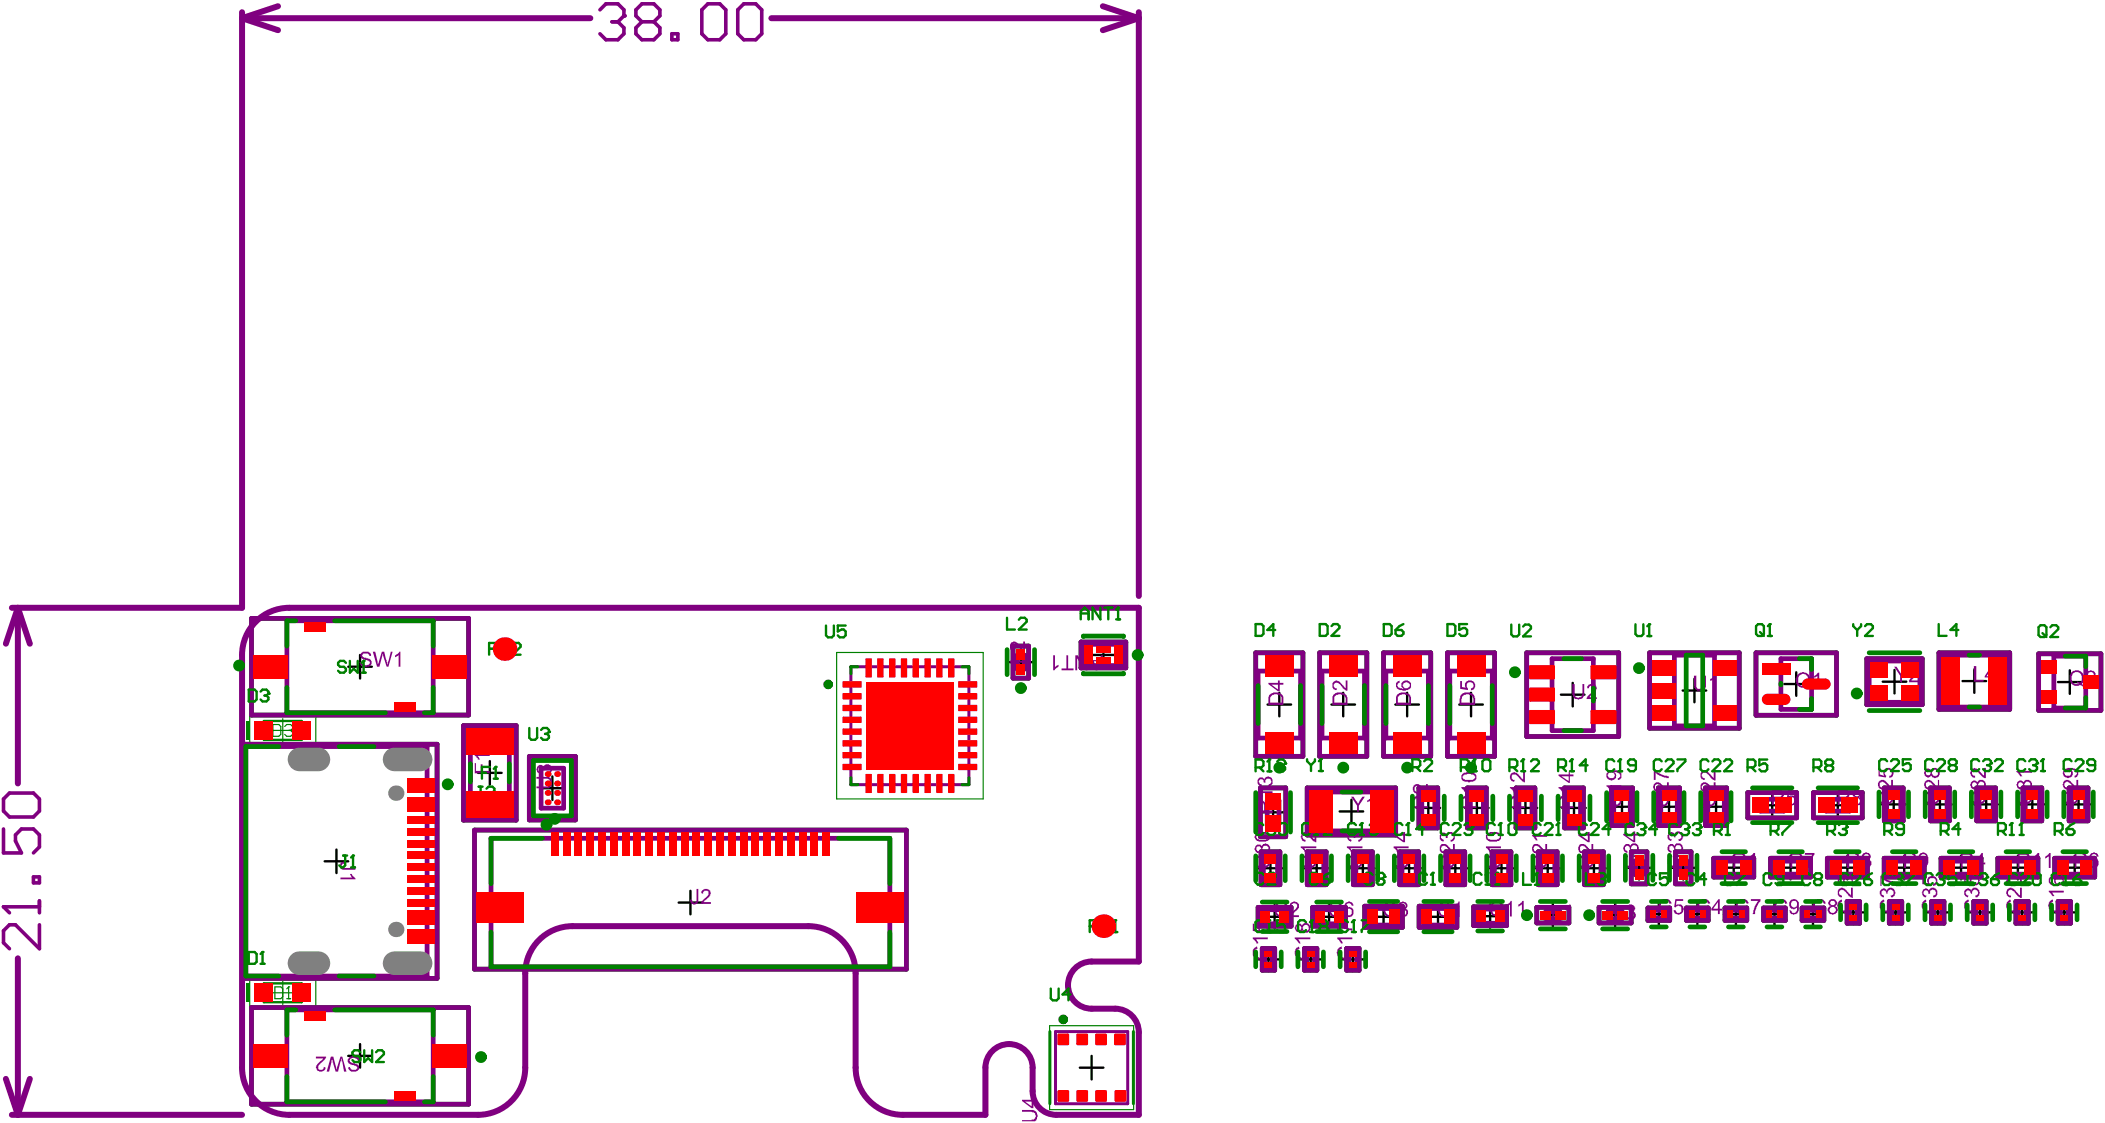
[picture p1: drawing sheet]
<svg xmlns="http://www.w3.org/2000/svg" width="297mm" height="158mm" viewBox="0 0 297 158" stroke-linecap="round" stroke-linejoin="round" font-family="sans-serif">
<g fill="none" stroke="#000" stroke-width=".33">
<path d="M49.1 94h3.4M50.8 92.4v3.3M142.4 93.4h3.3M144 91.7v3.4M154 92.4h3.4M155.7 90.7v3.3M178.9 99.4h3.3M180.5 97.7v3.3M187.9 99.4h3.3M189.5 97.7v3.3M196.9 99.4h3.3M198.6 97.7v3.3"/>
<path d="M205.9 99.4h3.3M207.6 97.7v3.3M220.3 98h3.3M221.9 96.3v3.3M237.4 97.4h3.4M239.1 95.7v3.4M251.8 96.5h3.3M253.5 94.8v3.3M265.7 96.1h3.3M267.3 94.5v3.3M276.9 96.1h3.4M278.6 94.4v3.3"/>
<path d="M290.4 96.2h3.3M292.1 94.5v3.4M47.5 119.8v3.3M67.5 109h3.3M69.1 107.3v3.4M76.3 111.2h3.3M77.9 109.5v3.3M178 114.6h3.3M179.6 112.9v3.3M189 114.5h3.4M190.7 112.8v3.3M199.9 114h3.3"/>
<path d="M201.6 112.3v3.3M206.7 114h3.4M208.4 112.3v3.3M213.6 114h3.3M215.3 112.3v3.3M220.4 114h3.4M222.1 112.3v3.3M227.2 113.8h3.3M228.9 112.1v3.4M233.9 113.8h3.3M235.5 112.1v3.4M240.5 113.8h3.3"/>
<path d="M242.2 112.1v3.4M248.4 113.6h3.3M250.1 111.9v3.3M257.7 113.6h3.3M259.3 111.9v3.3M265.6 113.5h3.3M267.2 111.8v3.3M272.1 113.5h3.3M273.7 111.8v3.3M278.6 113.5h3.3M280.3 111.8v3.3M285.1 113.5h3.4"/>
<path d="M286.8 111.8v3.3M291.6 113.5h3.4M293.3 111.8v3.3M45.8 121.5h3.3M95.8 127.3h3.3M97.4 125.6v3.4M177.3 135.3h3.4M177.6 122.5h3.3M178.2 129.3h3.3M179 133.7v3.3M179.3 120.8v3.3M179.9 127.6v3.4"/>
<path d="M183.3 135.3h3.3M184.1 122.5h3.4M184.9 133.7v3.3M185.8 120.8v3.3M185.9 129.3h3.3M187.5 127.6v3.4M189.2 135.3h3.4M190.7 122.5h3.3M190.9 133.7v3.3M192.3 120.8v3.3M193.6 129.3h3.3M195.2 127.6v3.4"/>
<path d="M197.2 122.5h3.3M198.8 120.8v3.3M201.3 129.3h3.3M202.9 127.6v3.4M203.7 122.5h3.3M205.4 120.8v3.3M208.6 129.2h3.3M210.2 122.5h3.3M210.3 127.6v3.3M211.9 120.8v3.3M216.7 122.5h3.4M217.5 129.1h3.3"/>
<path d="M218.4 120.8v3.3M219.1 127.4v3.3M223.3 122.5h3.3M224.9 120.8v3.3M226.2 129.1h3.4M227.9 127.4v3.3M229.6 122.4h3.4M231.3 120.7v3.4M232.4 128.9h3.3M234.1 127.3v3.3M235.9 122.4h3.3M237.5 120.7v3.4"/>
<path d="M237.9 128.9h3.3M239.5 127.3v3.3M243 122.4h3.3M243.3 128.9h3.3M244.6 120.7v3.3M245 127.3v3.3M248.7 128.9h3.4M250.4 127.3v3.3M251 122.4h3.3M252.7 120.7v3.3M254.2 128.9h3.3M255.8 127.3v3.3"/>
<path d="M259 122.4h3.4M259.9 128.7h3.3M260.7 120.7v3.3M261.5 127v3.4M265.8 128.7h3.3M267 122.4h3.4M267.5 127v3.4M268.7 120.7v3.3M271.8 128.7h3.3M273.4 127v3.4M275.1 122.4h3.3M276.7 120.7v3.3"/>
<path d="M277.7 128.7h3.4M279.4 127v3.4M283.1 122.4h3.3M283.7 128.7h3.3M284.7 120.7v3.3M285.3 127v3.4M289.6 128.7h3.4M291.1 122.4h3.3M291.3 127v3.4M292.8 120.7v3.3M49.1 148.9h3.4M50.8 147.3v3.3"/>
<path d="M152.4 150.6h3.3M154 148.9v3.4"/>
</g>
<path d="M118.1 92h20.6v20.7h-20.6zM35.2 101h9.4v4h-9.4zM38.2 103h3.4M39.9 101.4v3.3M35.2 138h9.4v4h-9.4zM39.9 138.4v3.3M38.2 140h3.4M148.1 144.7h11.9v11.8h-11.9z" fill="none" stroke="#008000" stroke-width=".17"/>
<g fill="none" stroke="#008000" stroke-width=".67">
<path d="M35.5 87.2h30.6v13.7h-30.6zM142.9 91.1h2.3v4.6h-2.3zM152.5 90.6h6.4v3.6h-6.4zM177.2 92.1h6.7v14.6h-6.7zM186.2 92.1h6.7v14.6h-6.7zM195.2 92.1h6.7v14.6h-6.7zM204.3 92.1h6.6v14.6h-6.6zM215.4 92.1h13v11.8h-13zM232.8 92.1h12.6v10.6h-12.6zM247.8 92.1h11.4v8.8h-11.4zM263.4 92.9h7.8v6.5h-7.8zM273.6 92.1h10v8h-10z"/>
<path d="M287.7 92.2h8.8v8h-8.8zM34.4 105h27.3v33h-27.3zM65.4 102.3h7.4v13.4h-7.4zM67 117.1h60.9v19.6h-60.9zM74.7 106.7h6.5v9h-6.5zM177.9 111.1h3.5v6.9h-3.5zM184.5 111.1h12.4v6.7h-12.4zM200.2 111.1h2.7v5.7h-2.7zM207.1 111.1h2.6v5.7h-2.6zM213.9 111.1h2.7v5.7h-2.7zM220.8 111.1h2.6v5.7h-2.6zM227.4 111.1h3v5.4h-3z"/>
<path d="M234 111.1h3v5.4h-3zM240.7 111.1h3v5.4h-3zM246.6 111.8h6.9v3.6h-6.9zM255.9 111.8h6.9v3.6h-6.9zM265.9 111.1h2.7v4.7h-2.7zM272.4 111.1h2.7v4.7h-2.7zM278.9 111.1h2.7v4.7h-2.7zM285.5 111.1h2.6v4.7h-2.6zM292 111.1h2.6v4.7h-2.6zM177.5 128h4.7v2.6h-4.7zM177.9 120.1h2.7v4.7h-2.7zM178.1 133.8h1.8v3.1h-1.8z"/>
<path d="M184.1 133.8h1.7v3.1h-1.7zM184.5 120.1h2.6v4.7h-2.6zM185.2 128h4.7v2.6h-4.7zM190 133.8h1.8v3.1h-1.8zM191 120.1h2.7v4.7h-2.7zM192.6 127.8h5.3v3h-5.3zM197.5 120.1h2.7v4.7h-2.7zM200.3 127.8h5.3v3h-5.3zM204 120.1h2.7v4.7h-2.7zM207.9 127.9h4.7v2.7h-4.7zM210.5 120.1h2.7v4.7h-2.7zM216.9 128h4.5v2.2h-4.5z"/>
<path d="M217.1 120.1h2.6v4.7h-2.6zM223.6 120.1h2.7v4.7h-2.7zM225.6 128h4.6v2.2h-4.6zM230.2 120.1h2.2v4.6h-2.2zM232.5 128.1h3.1v1.7h-3.1zM236.4 120.1h2.2v4.6h-2.2zM238 128.1h3.1v1.7h-3.1zM241.8 121.1h5.7v2.6h-5.7zM243.4 128.1h3.1v1.7h-3.1zM248.9 128.1h3v1.7h-3zM249.8 121.1h5.7v2.6h-5.7zM254.3 128.1h3.1v1.7h-3.1z"/>
<path d="M257.9 121.1h5.6v2.6h-5.6zM260.6 127.1h1.8v3.1h-1.8zM265.9 121.1h5.6v2.6h-5.6zM266.6 127.1h1.8v3.1h-1.8zM272.6 127.1h1.7v3.1h-1.7zM273.9 121.1h5.7v2.6h-5.7zM278.5 127.1h1.8v3.1h-1.8zM281.9 121.1h5.7v2.6h-5.7zM284.5 127.1h1.7v3.1h-1.7zM289.9 121.1h5.7v2.6h-5.7zM290.4 127.1h1.8v3.1h-1.8zM35.5 142.1h30.6v13.6h-30.6z"/>
</g>
<g fill="none" stroke="#800080" stroke-width=".67">
<path d="M40.5 87.6h20.6v12.9h-20.6zM143.6 92.4h.9v2h-.9zM152.9 90.9h5.6v3h-5.6zM177.5 94.7h6v9.4h-6zM186.5 94.7h6v9.4h-6zM195.6 94.7h6v9.4h-6zM204.6 94.7h6v9.4h-6zM219 92.9h5.8v10.2h-5.8zM236.3 92.4h5.6v10h-5.6zM251.3 92.9h4.3v7.2h-4.3zM263.8 93.2h7.1v5.9h-7.1zM274.1 92.4h9v7.3h-9z"/>
<path d="M289.8 92.5h4.5v7.4h-4.5zM34.7 105.3h25.6v32.4h-25.6zM66.4 103.5h5.5v11h-5.5zM69.3 118.2h56.3v18.2h-56.3zM76.4 108.4h3.1v5.6h-3.1zM178.8 112.9h1.7v3.3h-1.7zM185.1 111.7h11.2v5.5h-11.2zM200.6 112.2h1.9v3.5h-1.9zM207.5 112.2h1.8v3.5h-1.8zM214.3 112.2h1.9v3.5h-1.9zM221.2 112.2h1.8v3.5h-1.8zM227.7 111.8h2.3v4h-2.3z"/>
<path d="M234.4 111.8h2.3v4h-2.3zM241 111.8h2.3v4h-2.3zM248.4 112.7h3.3v1.7h-3.3zM257.7 112.7h3.3v1.7h-3.3zM266.2 111.6h2v3.7h-2zM272.7 111.6h2v3.7h-2zM279.3 111.6h2v3.7h-2zM285.8 111.6h2v3.7h-2zM292.3 111.6h2v3.7h-2zM178 128.3h3.7v2h-3.7zM178.3 120.6h2v3.7h-2zM178.4 134.3h1.1v2.1h-1.1z"/>
<path d="M184.4 134.3h1.1v2.1h-1.1zM184.8 120.6h2v3.7h-2zM185.7 128.3h3.7v2h-3.7zM190.4 134.3h1.1v2.1h-1.1zM191.3 120.6h2v3.7h-2zM193.2 128.1h4v2.4h-4zM197.8 120.6h2v3.7h-2zM200.9 128.1h4v2.4h-4zM204.4 120.6h2v3.7h-2zM208.4 128.2h3.7v2h-3.7zM210.9 120.6h2v3.7h-2zM217.4 120.6h2v3.7h-2z"/>
<path d="M218.1 128.6h2v1h-2zM223.9 120.6h2v3.7h-2zM226.9 128.6h2v1h-2zM230.8 121.4h1v2h-1zM233 128.4h2.1v1.1h-2.1zM237 121.4h1v2h-1zM238.5 128.4h2.1v1.1h-2.1zM242.9 121.5h3.5v1.8h-3.5zM243.9 128.4h2.1v1.1h-2.1zM249.3 128.4h2.1v1.1h-2.1zM250.9 121.5h3.5v1.8h-3.5zM254.8 128.4h2.1v1.1h-2.1z"/>
<path d="M258.9 121.5h3.5v1.8h-3.5zM261 127.6h1.1v2.1h-1.1zM266.9 127.6h1.1v2.1h-1.1zM267 121.5h3.5v1.8h-3.5zM272.9 127.6h1.1v2.1h-1.1zM275 121.5h3.5v1.8h-3.5zM278.8 127.6h1.1v2.1h-1.1zM283 121.5h3.5v1.8h-3.5zM284.8 127.6h1.1v2.1h-1.1zM290.7 127.6h1.1v2.1h-1.1zM291 121.5h3.5v1.8h-3.5zM40.5 142.4h20.6v13h-20.6z"/>
<circle cx="116.9" cy="96.5" r=".33"/>
<circle cx="150" cy="143.8" r=".33"/>
</g>
<path d="M120.1 94h16.6v16.7h-16.6zM148.9 145.5h10.2v10.2h-10.2z" fill="none" stroke="#800080" stroke-width=".42"/>
<path d="M37.2 101.7h5.4v2.7h-5.4zM37.2 138.7h5.4v2.7h-5.4z" fill="none" stroke="#008000" stroke-width=".33"/>
<g fill="#008000">
<path d="M37.2 138.7h1v2.7h-1z" fill-rule="evenodd"/>
<path d="M37.2 101.7h1v2.7h-1z" fill-rule="evenodd"/>
</g>
<g fill="none" stroke="#800080" stroke-width=".67">
<path d="M35.5 87.2h30.6v13.7h-30.6zM142.9 91.1h2.3v4.6h-2.3zM152.5 90.6h6.4v3.6h-6.4zM177.2 92.1h6.7v14.6h-6.7zM186.2 92.1h6.7v14.6h-6.7zM195.2 92.1h6.7v14.6h-6.7zM204.3 92.1h6.6v14.6h-6.6zM215.4 92.1h13v11.8h-13zM232.8 92.1h12.6v10.6h-12.6zM247.8 92.1h11.4v8.8h-11.4zM263.4 92.9h7.8v6.5h-7.8zM273.6 92.1h10v8h-10z"/>
<path d="M287.7 92.2h8.8v8h-8.8zM34.4 105h27.3v33h-27.3zM65.4 102.3h7.4v13.4h-7.4zM67 117.1h60.9v19.6h-60.9zM74.7 106.7h6.5v9h-6.5zM177.9 111.1h3.5v6.9h-3.5zM184.5 111.1h12.4v6.7h-12.4zM200.2 111.1h2.7v5.7h-2.7zM207.1 111.1h2.6v5.7h-2.6zM213.9 111.1h2.7v5.7h-2.7zM220.8 111.1h2.6v5.7h-2.6zM227.4 111.1h3v5.4h-3z"/>
<path d="M234 111.1h3v5.4h-3zM240.7 111.1h3v5.4h-3zM246.6 111.8h6.9v3.6h-6.9zM255.9 111.8h6.9v3.6h-6.9zM265.9 111.1h2.7v4.7h-2.7zM272.4 111.1h2.7v4.7h-2.7zM278.9 111.1h2.7v4.7h-2.7zM285.5 111.1h2.6v4.7h-2.6zM292 111.1h2.6v4.7h-2.6zM177.5 128h4.7v2.6h-4.7zM177.9 120.1h2.7v4.7h-2.7zM178.1 133.8h1.8v3.1h-1.8z"/>
<path d="M184.1 133.8h1.7v3.1h-1.7zM184.5 120.1h2.6v4.7h-2.6zM185.2 128h4.7v2.6h-4.7zM190 133.8h1.8v3.1h-1.8zM191 120.1h2.7v4.7h-2.7zM192.6 127.8h5.3v3h-5.3zM197.5 120.1h2.7v4.7h-2.7zM200.3 127.8h5.3v3h-5.3zM204 120.1h2.7v4.7h-2.7zM207.9 127.9h4.7v2.7h-4.7zM210.5 120.1h2.7v4.7h-2.7zM216.9 128h4.5v2.2h-4.5z"/>
<path d="M217.1 120.1h2.6v4.7h-2.6zM223.6 120.1h2.7v4.7h-2.7zM225.6 128h4.6v2.2h-4.6zM230.2 120.1h2.2v4.6h-2.2zM232.5 128.1h3.1v1.7h-3.1zM236.4 120.1h2.2v4.6h-2.2zM238 128.1h3.1v1.7h-3.1zM241.8 121.1h5.7v2.6h-5.7zM243.4 128.1h3.1v1.7h-3.1zM248.9 128.1h3v1.7h-3zM249.8 121.1h5.7v2.6h-5.7zM254.3 128.1h3.1v1.7h-3.1z"/>
<path d="M257.9 121.1h5.6v2.6h-5.6zM260.6 127.1h1.8v3.1h-1.8zM265.9 121.1h5.6v2.6h-5.6zM266.6 127.1h1.8v3.1h-1.8zM272.6 127.1h1.7v3.1h-1.7zM273.9 121.1h5.7v2.6h-5.7zM278.5 127.1h1.8v3.1h-1.8zM281.9 121.1h5.7v2.6h-5.7zM284.5 127.1h1.7v3.1h-1.7zM289.9 121.1h5.7v2.6h-5.7zM290.4 127.1h1.8v3.1h-1.8zM35.5 142.1h30.6v13.6h-30.6z"/>
</g>
<g fill="#800080">
<path d="M180.1 127.4a1.04 1.04 0 0 1 1.5 .2l.1 .1-.4 .1a.43 .43 0 0 0-.5-.4h-.2a.93 .93 0 0 0-.1 1.6v.1a.67 .67 0 0 0 .9-.5l.3 .1a.94 .94 0 0 1-.8 .6 .94 .94 0 0 1-.9-.4 1.48 1.48 0 0 1 .1-1.5z"/>
<path d="M182 127.5l.1-.1a.63 .63 0 0 1 1 0 .43 .43 0 0 1 .2 .6l-1 1v.1h1v.3h-1.4v-.4l.4-.3a1.63 1.63 0 0 0 .7-1 .4 .4 0 0 0-.2-.3 .4 .4 0 0 0-.4 .1h-.1l-.1 .3h-.3z"/>
<path d="M187.7 127.5l.1-.1a1.04 1.04 0 0 1 1.5 .2v.1h.1l-.4 .1a.6 .6 0 0 0-1-.2 1.03 1.03 0 0 0 .1 1.4 .65 .65 0 0 0 1-.4l.3 .1a.95 .95 0 0 1-1.1 .7 .95 .95 0 0 1-.8-1v-.6h.1z"/>
<path d="M48 121.7l.2-.1 .4-.1v.3a.32 .32 0 0 0-.4 .5l.2 .1h1.8v.3h-1.6a.62 .62 0 0 1-.6-.8z"/>
<path d="M48 123.8h1.7l-.3-.4v-.1h.3v.2l.5 .4v.1h-2.2z"/>
<path d="M221.9 96.5h.3v1.3a.38 .38 0 0 0 0 .4 .38 .38 0 0 0 .3 .1l.3 .1v-.1h.2l.2-.1 .1-.3v-1.4h.3v1.3a.8 .8 0 0 1-1.1 .8 .59 .59 0 0 1-.6-.6z"/>
<path d="M224.1 96.6a.98 .98 0 0 1 1.1 .1l.1 .5h-.1v.3l-1 .8h1.1v.3h-1.4a1.89 1.89 0 0 1 .8-1l.2-.2a.43 .43 0 0 0 0-.5 .43 .43 0 0 0-.5-.2l-.2 .2v.2h-.2v-.3z"/>
<path d="M256 95.4l.3-.2 .2-.3h.2v2.1h-.2v-1.7l-.5 .3z"/>
<path d="M239 95.3h.4v1.2a.53 .53 0 0 0 .2 .7 .53 .53 0 0 0 .7-.2l.2-.3v-1.4h.2v1.3a.81 .81 0 0 1-.4 .8 .81 .81 0 0 1-.8-.1l-.4-.2v-.4h-.1z"/>
<path d="M241.3 95.8l.4-.2 .2-.3h.2v2.1h-.3v-1.7l-.5 .4z"/>
<path d="M203 127.6a1.41 1.41 0 0 1 1.2-.4l.5 .5-.3 .1a.65 .65 0 0 0-.5-.4 .65 .65 0 0 0-.6 .3 1.04 1.04 0 0 0 .3 1.4h.5v-.1a.32 .32 0 0 0 .3-.4l.4 .1a.96 .96 0 0 1-1.2 .7 .96 .96 0 0 1-.7-1.2z"/>
<path d="M205.2 127.7h.2l.4-.4v-.1h.2v2.2h-.3v-1.7l-.5 .3z"/>
<path d="M246.8 120.8l.3-.1 .3-.4h.3v2.1h-.3v-1.7l-.5 .4h-.1z"/>
<path d="M188 96.3l.3-.2a.86 .86 0 0 1 1 .4l.6 .6v-1.1h.2v1.4h-.2l-.1-.2h-.2a1.67 1.67 0 0 0-1.1-1v.1a.38 .38 0 0 0-.3 .4 .38 .38 0 0 0 .4 .4v.2h-.1a.67 .67 0 0 1-.5-.9z"/>
<path d="M262.8 120.5h.1a.62 .62 0 0 1 .7-.2 .62 .62 0 0 1 .4 .7l-.4 .2h.1a.63 .63 0 0 1 .3 .8 .63 .63 0 0 1-.7 .4h-.2l-.3-.2-.1-.4 .3-.1v.1a.41 .41 0 0 0 .6 .4 .41 .41 0 0 0 0-.7l-.1-.2-.3 .1v-.2h.3a.37 .37 0 0 0 .1-.6 .37 .37 0 0 0-.5 0l-.1 .2h-.3z"/>
<path d="M199.4 110.8a.66 .66 0 0 1 1.1 .1l.7 .7v-1h.3v1.4l-.2-.1a1.02 1.02 0 0 1-.7-.6l-.3-.3a.36 .36 0 0 0-.4-.2 .36 .36 0 0 0-.3 .4 .43 .43 0 0 0 .4 .5v.2a.78 .78 0 0 1-.6-.9z"/>
<path d="M195.3 127.6h.1a.9 .9 0 0 1 1-.4l.4 .1 .2 .3v.1l-.3 .1a.6 .6 0 0 0-1-.2 .92 .92 0 0 0 .4 1.5h.3v-.1a.32 .32 0 0 0 .3-.4l.4 .1a.95 .95 0 0 1-1.1 .7 .95 .95 0 0 1-.8-1z"/>
<path d="M197.4 127.4l.3-.2a.64 .64 0 0 1 .9 .6l-.1 .3-.2 .1a.62 .62 0 0 1 .4 .7 .62 .62 0 0 1-.6 .5h-.3l-.4-.3-.1-.3 .3-.1a.42 .42 0 0 0 .4 .4 .42 .42 0 0 0 .4-.4v-.2h-.1a.38 .38 0 0 0-.5-.2v-.2a.36 .36 0 0 0 .6-.4 .36 .36 0 0 0-.6-.2l-.2 .2h-.3z"/>
<path d="M239.7 127.1a1.06 1.06 0 0 1 1.6 .2l-.2 .2a.63 .63 0 0 0-1.1-.3 1.27 1.27 0 0 0 0 1.5 .68 .68 0 0 0 1.1-.5l.2 .1a.88 .88 0 0 1-.8 .7h-.2v-.1a.72 .72 0 0 1-.8-.6v-.6z"/>
<path d="M252.3 111.5h1.1v.2h-.8l-.2 .6a.73 .73 0 0 1 .9 .1 .73 .73 0 0 1 0 1h-.1a.61 .61 0 0 1-.6 .2 .61 .61 0 0 1-.5-.5v-.1h.3a.38 .38 0 0 0 .4 .4 .38 .38 0 0 0 .4-.4v-.2l-.1-.3-.4-.1-.3 .2-.3-.1z"/>
<path d="M234.1 127.2a1.18 1.18 0 0 1 1.2-.4l.4 .2 .2 .4-.3 .1-.1-.3a.7 .7 0 0 0-1.1 .4l-.1 .1a.91 .91 0 0 0 .7 1.1l.5-.2 .2-.4 .2 .1a.86 .86 0 0 1-.9 .7l-.3-.1a.89 .89 0 0 1-.7-.9z"/>
<path d="M236.4 126.8h1.1v.3h-.9l-.1 .6a.69 .69 0 0 1 1 .1 .69 .69 0 0 1-.2 1 .66 .66 0 0 1-.7 .2 .66 .66 0 0 1-.4-.6l.2-.1a.46 .46 0 0 0 .6 .5 .46 .46 0 0 0 .3-.7 .39 .39 0 0 0-.6-.3l-.3 .2-.2-.1z"/>
<path d="M254.7 120.3h1.3v.3l-.4 .5-.2 .6-.1 .7h-.3v-.1a3.4 3.4 0 0 1 .6-1.6l.1-.1h-1z"/>
<path d="M144.2 156.6h1.3a.89 .89 0 0 1 .9 1l-.1 .1a.47 .47 0 0 1-.6 .5h-1.5v-.2h1.4v-.1h.1a.3 .3 0 0 0 .4-.3h.1v-.3l-.3-.4-1.7-.1z"/>
<path d="M75.7 109.6h1.3a.8 .8 0 0 1 .9 1l-.1 .3-.3 .3h-1.8v-.3h1.3a.56 .56 0 0 0 .7-.5 .56 .56 0 0 0-.7-.6h-1.3z"/>
<path d="M75.8 108.1h.2a.45 .45 0 0 1 .7 0 .59 .59 0 0 1 .6-.3 .59 .59 0 0 1 .5 .4h.1a.74 .74 0 0 1-.6 1v-.3a.43 .43 0 0 0 .2-.7 .43 .43 0 0 0-.7 .2l.1 .3h-.3a.36 .36 0 0 0-.3-.6 .36 .36 0 0 0-.3 .6l.3 .2v.3h-.1a.65 .65 0 0 1-.4-1z"/>
<path d="M245.2 127a1.44 1.44 0 0 1 1.4 0l.1 .4-.2 .1a.43 .43 0 0 0-.5-.4v-.1l-.3 .1a.81 .81 0 0 0-.5 1 .73 .73 0 0 0 .9 .7l.4-.4v-.2l.3 .1-.1 .1a.97 .97 0 0 1-1.2 .5 .94 .94 0 0 1-.5-1l-.1-.1h.1v-.4z"/>
<path d="M247.1 126.8h1.3v.4l-.2 .1-.1 .3a2.13 2.13 0 0 0-.4 1.3h-.4l.1-.4a2.57 2.57 0 0 1 .7-1.3v-.1h-1z"/>
<path d="M250.5 127.2a1.13 1.13 0 0 1 1.6-.1l.1 .3-.3 .1v-.2l-.3-.2a.65 .65 0 0 0-.9 .4l-.1 .3a.86 .86 0 0 0 .8 1h.1a.59 .59 0 0 0 .5-.6l.2 .1a.94 .94 0 0 1-1 .7 .94 .94 0 0 1-.8-.9z"/>
<path d="M256 127.2a1.1 1.1 0 0 1 1.4-.2l.2 .3-.2 .2a.63 .63 0 0 0-1-.3l-.2 .1a1.38 1.38 0 0 0 .2 1.4 .68 .68 0 0 0 1-.5l.2 .1a.91 .91 0 0 1-1 .7v-.1a.34 .34 0 0 1-.5-.2 1.01 1.01 0 0 1-.1-1.4z"/>
<path d="M151.7 92.4h.4l1.1 1.7v-1.7h.2v2.1h-.2l-1.2-1.6v1.6h-.3z"/>
<path d="M150.5 92.4h.2v1.9h.8v.2h-1.7v-.2h.7z"/>
<path d="M148.6 92.4h.3v1.7l.5-.3v.2l-.4 .2-.2 .3h-.2z"/>
<path d="M209.7 121.1l.5-.4 .2 .2a.64 .64 0 0 0-.5 .7 .64 .64 0 0 0 .6 .6l.1 .1h.2v-.1a.68 .68 0 0 0 .7-1v-.1l-.5-.2 .2-.2a.95 .95 0 0 1 .6 .7 .95 .95 0 0 1-.4 .9 1.12 1.12 0 0 1-1.6-.3l-.2-.4z"/>
<path d="M209.7 119.4h2.1v.2h-1.7l.3 .5h-.3a.42 .42 0 0 0-.4-.5z"/>
<path d="M219.1 127.7h.2v1.8h1.1v.3h-1.3z"/>
<path d="M220.8 128.2l.6-.4v-.2h.2v2.2h-.2v-1.7l-.6 .3z"/>
<path d="M98.3 125.4h.2v1.6a.59 .59 0 0 1-.6 .6 .59 .59 0 0 1-.5-.7l.3 .1a.32 .32 0 0 0 .4 .3l.2-.1z"/>
<path d="M99 125.7a.66 .66 0 0 1 .9-.3 .66 .66 0 0 1 .3 .9l-.1 .3-.9 .6h1.1v.3h-1.4l.1-.3 .9-1a.37 .37 0 0 0-.1-.5 .37 .37 0 0 0-.5 .1h-.1v.3l-.2-.1z"/>
<path d="M142.5 93.2h1.9v-1.1h.2v1.3h-2.1z"/>
<path d="M142.6 90.7l.2-.1 .3-.1a1.29 1.29 0 0 1 .9 .7l.4 .4v-1.1h.2v1.4h-.1l-.5-.3a1.41 1.41 0 0 0-1-.9v.1a.38 .38 0 0 0-.3 .4 .38 .38 0 0 0 .4 .4v.2h-.1a.67 .67 0 0 1-.5-.9z"/>
<path d="M196.7 121.1l.5-.4h.1v.3a.6 .6 0 0 0-.5 .7 .6 .6 0 0 0 .6 .5 .92 .92 0 0 0 1.1-.5v-.1a.57 .57 0 0 0-.5-.7l.2-.2a.75 .75 0 0 1 .6 .8v.2a.72 .72 0 0 1-.8 .7v.1a1.1 1.1 0 0 1-1.3-.7l-.1-.1z"/>
<path d="M196.7 119.4h2.1v.2h-1.7l.3 .5h-.3l-.2-.4-.2-.1z"/>
<path d="M190.2 120.9l.5-.2v.3a.43 .43 0 0 0-.4 .5v.2h.1a.65 .65 0 0 0 .9 .5 .65 .65 0 0 0 .7-.6 .65 .65 0 0 0-.4-.7h-.1l.2-.2a1 1 0 0 1 .6 1v.1a1.25 1.25 0 0 1-2 .4 1.05 1.05 0 0 1-.1-1.3z"/>
<path d="M190.1 119.4h2.2v.2h-1.7l.3 .5h-.3v-.1l-.5-.4z"/>
<path d="M190.1 117.7l.2-.1a.45 .45 0 0 1 .8 .1 .59 .59 0 0 1 .6-.3 .59 .59 0 0 1 .5 .4l.1 .1a.63 .63 0 0 1-.6 .8v-.2l.2-.1a.45 .45 0 0 0 .1-.7 .45 .45 0 0 0-.7 0l-.1 .5h-.2a.37 .37 0 0 0-.3-.5 .37 .37 0 0 0-.4 .5h.1v.2l.3 .1v.2l-.6-.3v-.4z"/>
<path d="M183.7 120.9l.4-.2 .1 .3a.43 .43 0 0 0-.4 .5v.2h.1a.65 .65 0 0 0 .9 .5 .65 .65 0 0 0 .7-.6 .65 .65 0 0 0-.4-.7h-.1l.2-.2a.95 .95 0 0 1 .6 .7 .95 .95 0 0 1-.5 .9 1.21 1.21 0 0 1-1.7-.4l-.1-.7h.1z"/>
<path d="M183.5 119.4h2.2v.2h-1.6l.3 .5h-.3v-.1l-.6-.4z"/>
<path d="M183.7 117.5a.63 .63 0 0 1 1 .2l.8 .7v-1h.2v1.4l-.5-.3-.3-.3a.95 .95 0 0 0-.8-.6v.1a.36 .36 0 0 0-.2 .6v.1l.3 .1v.2l-.4-.1-.2-.2-.1-.5h.1z"/>
<path d="M210.4 127.5a1.18 1.18 0 0 1 1.1-.4l.6 .5-.3 .1a.66 .66 0 0 0-.8-.4 .66 .66 0 0 0-.5 .8 .75 .75 0 0 0 .8 .9 .32 .32 0 0 0 .4-.3h.1v-.2l.3 .1v.2a.97 .97 0 0 1-1.3 .4 .97 .97 0 0 1-.5-1.2z"/>
<path d="M212.6 127.6l.4-.2 .2-.3h.1v2.2h-.2v-1.7l-.5 .3z"/>
<path d="M214.3 127.6l.2-.1 .3-.4h.2v2.2h-.2v-1.7l-.5 .3z"/>
<path d="M206.2 111h2.1v.3h-1.7l.2 .1v.1l.2 .2v.1h-.3l-.1-.4-.4-.2z"/>
<path d="M227.9 127.6h.2v1.8h1.1v.3h-1.3z"/>
<path d="M229.6 127.8a.61 .61 0 0 1 .6-.2 .61 .61 0 0 1 .5 .4v.3l-.3 .3a.56 .56 0 0 1 .4 .6 .56 .56 0 0 1-.6 .5v.1h-.2l-.5-.4v-.2h-.1l.3-.1a.38 .38 0 0 0 .4 .4 .38 .38 0 0 0 .4-.3h.1a.47 .47 0 0 0-.6-.5v-.2h.2v-.1a.31 .31 0 0 0 .3-.3 .31 .31 0 0 0-.4-.3l-.3 .1-.1 .3h-.2z"/>
<path d="M182.9 133.7l.4-.2 .1 .3a.6 .6 0 0 0-.5 .7 .6 .6 0 0 0 .6 .5l.1 .1 .5-.1a.66 .66 0 0 0 .5-.9l-.5-.4 .1-.2a.94 .94 0 0 1 .7 .8 .94 .94 0 0 1-.6 1 1.08 1.08 0 0 1-1.3-.2 1.08 1.08 0 0 1-.1-1.4z"/>
<path d="M182.7 132.2h2.2v.3h-1.7l.3 .6h-.2l-.3-.5-.3-.2z"/>
<path d="M188.7 133.9l.5-.4h.1l.1 .3a.6 .6 0 0 0-.5 .7 .6 .6 0 0 0 .7 .5v.1l.5-.1a.62 .62 0 0 0 .5-.4 .62 .62 0 0 0-.2-.7l-.3-.2v-.2a.93 .93 0 0 1 .7 1.1 1.02 1.02 0 0 1-1.2 .8h-.1a1.04 1.04 0 0 1-.9-1.1h.1z"/>
<path d="M188.7 132.2h2.1v.3h-1.7l.4 .4v.2h-.3l-.2-.5-.3-.1z"/>
<path d="M188.7 130.2h.3l.8 .6 .5 .1v.1h.5v.3l-.8-.2v-.1l-.6-.1-.4-.4v1h-.3z"/>
<path d="M289.2 127.2l.3-.3h.2v.3a.68 .68 0 0 0-.3 .8 .68 .68 0 0 0 .8 .4 .54 .54 0 0 0 .7-.3h.1a.65 .65 0 0 0-.5-.9v-.4a1.02 1.02 0 0 1 .6 1.6 1.33 1.33 0 0 1-1.8 0l-.3-.6z"/>
<path d="M289.1 125.6h2.1v.3h-1.7l.4 .4v.1h-.3l-.2-.3-.3-.3z"/>
<path d="M176.9 133.8l.5-.3 .1 .3-.4 .1a.7 .7 0 0 0 .4 1.1l.2 .1a.91 .91 0 0 0 1-.7l-.1-.4-.3-.3h-.2l.1-.2a.86 .86 0 0 1 .8 .9l-.1 .3a.89 .89 0 0 1-.9 .7 1.13 1.13 0 0 1-1.1-.5v-.1h-.1z"/>
<path d="M176.8 132.2h2.1v.3h-1.6l.2 .4v.2h-.2v-.2l-.5-.5z"/>
<path d="M176.8 130.3h.2v.8l.6 .1v-.1a.57 .57 0 0 1-.1-.6 .57 .57 0 0 1 .5-.3 .76 .76 0 0 1 1 .8h-.1v.3l-.3 .2h-.2l-.1-.2a.39 .39 0 0 0 .4-.3 .39 .39 0 0 0-.2-.5h-.1a.51 .51 0 0 0-.6 .2 .51 .51 0 0 0 .1 .6h.1l-.1 .2-1.1-.2z"/>
<path d="M216.3 121l.4-.3 .2 .2a.63 .63 0 0 0-.4 1l.1 .2 .4 .1a1.43 1.43 0 0 0 1.1-.3 .68 .68 0 0 0-.5-1v-.2h.2a.74 .74 0 0 1 .5 1 .45 .45 0 0 1-.3 .6 1.13 1.13 0 0 1-1.7-.3l-.1-.1z"/>
<path d="M216.4 119.1l.1-.1a1.08 1.08 0 0 1 1.1 .5l.3 .5 .2 .1v-1.1h.2v1.4h-.2l-.3-.2-.2-.4-.3-.2a.48 .48 0 0 0-.5-.3 .48 .48 0 0 0-.4 .4h.1a.3 .3 0 0 0 .3 .4v.3a.75 .75 0 0 1-.6-.8z"/>
<path d="M216.2 117.8h2.1v.2h-1.7l.2 .1 .2 .4h-.3l-.2-.3-.3-.3z"/>
<path d="M283.2 127.2l.3-.3h.2l.1 .3h-.2a.68 .68 0 0 0-.2 .9 .68 .68 0 0 0 .8 .3 .72 .72 0 0 0 .8-.3 .72 .72 0 0 0-.1-.9h-.4l.1-.4v.1a.93 .93 0 0 1 .7 1.1l-.1 .2a1.31 1.31 0 0 1-1.7 .4 1.26 1.26 0 0 1-.3-1.4z"/>
<path d="M283.3 125.4h.1a.51 .51 0 0 1 .7 0l.9 .9v-1.1h.3v1.4h-.3l-.2-.1-.7-.8a.44 .44 0 0 0-.6-.1 .44 .44 0 0 0-.1 .5l.1 .2h.3v.3a.73 .73 0 0 1-.7-.9h.1z"/>
<path d="M226.8 112.3l.5-.4 .1 .4h-.1a.6 .6 0 0 0-.4 .6 .6 .6 0 0 0 .5 .6v.1a1.42 1.42 0 0 0 1.1-.4v-.2h.1l-.1-.3a.42 .42 0 0 0-.4-.4l-.1-.1 .1-.3 .2 .1a.81 .81 0 0 1 .5 1v.2a.97 .97 0 0 1-1 .6h-.2a.93 .93 0 0 1-.9-1.3z"/>
<path d="M226.7 110.8h2.1v.2h-1.7l.2 .1 .1 .3v.1h-.2l-.2-.3-.3-.3z"/>
<path d="M286.9 120.8l.3-.1 .3-.4h.3v2.1h-.3v-1.7l-.4 .4h-.2z"/>
<path d="M288.6 120.8l.3-.1 .3-.4h.2v2.1h-.3v-1.7l-.4 .4h-.1z"/>
<path d="M240 112.3l.6-.4v.4a.6 .6 0 0 0-.5 .6 .6 .6 0 0 0 .6 .6v.1a1.42 1.42 0 0 0 1.1-.4 .65 .65 0 0 0-.4-.9l-.1-.1 .1-.3 .2 .1a.81 .81 0 0 1 .5 1 .93 .93 0 0 1-1.2 .8 .93 .93 0 0 1-.9-1.3z"/>
<path d="M240 110.5a.93 .93 0 0 1 1.4 .5l.4 .4v-1.1h.3v1.5a1.29 1.29 0 0 1-.9-.7l-.4-.3a.32 .32 0 0 0-.3-.2 .32 .32 0 0 0-.3 .2 .36 .36 0 0 0 0 .4 .36 .36 0 0 0 .3 .2h.1v.3a.66 .66 0 0 1-.6-.9z"/>
<path d="M240 108.9a.55 .55 0 0 1 1 0l.8 .9v-1.1h.3v1.4l-.5-.2-.3-.3a.97 .97 0 0 0-1-.6v.1a.38 .38 0 0 0-.2 .3 .38 .38 0 0 0 .3 .4h.2v.2h-.1a.67 .67 0 0 1-.5-.9z"/>
<path d="M278.5 94h.4v1.9h1v.2h-1.4z"/>
<path d="M203.2 121.1l.5-.4h.1v.3a.3 .3 0 0 0-.4 .3h-.1a.86 .86 0 0 0 .8 1l.3-.1a.65 .65 0 0 0 .6-.5 .65 .65 0 0 0-.2-.7l-.3-.1 .2-.2a.96 .96 0 0 1 .6 1.1 .96 .96 0 0 1-1 .7 1.09 1.09 0 0 1-1.1-.7l-.1-.2z"/>
<path d="M203.3 119.2a.75 .75 0 0 1 1.1 .3l.6 .6v-1.1h.3v1.4h-.1a1.29 1.29 0 0 1-.8-.7l-.1-.1a.49 .49 0 0 0-.5-.3 .49 .49 0 0 0-.5 .3l.1 .4 .4 .1v.3a.78 .78 0 0 1-.6-.9z"/>
<path d="M203.3 117.5h.2a.36 .36 0 0 1 .6 .2h.1a.5 .5 0 0 1 .8-.3 .72 .72 0 0 1 .3 .8 .72 .72 0 0 1-.5 .5h-.1v-.2a.43 .43 0 0 0 .4-.6 .43 .43 0 0 0-.4-.3 .43 .43 0 0 0-.4 .3v.3h-.3v-.2a.32 .32 0 0 0-.4-.3l-.2 .2a.3 .3 0 0 0 0 .3 .3 .3 0 0 0 .2 .2l.2 .1-.1 .2a.72 .72 0 0 1-.4-1.2z"/>
<path d="M222.8 121l.5-.3 .1 .2-.4 .3a.33 .33 0 0 0 0 .5 .59 .59 0 0 0 .6 .5 .86 .86 0 0 0 1-.4v-.1a.52 .52 0 0 0-.1-.6l-.4-.2v-.2a.86 .86 0 0 1 .8 .9 1.15 1.15 0 0 1-.8 .9 1.15 1.15 0 0 1-1.2-.4l-.2-.2z"/>
<path d="M222.9 119.1l.1-.1a1.08 1.08 0 0 1 1.1 .5l.3 .5 .2 .1v-1.1h.2v1.4h-.2l-.3-.2-.3-.4a.72 .72 0 0 0-1-.4v.2a.34 .34 0 0 0 .2 .5h.2l-.1 .3a.78 .78 0 0 1-.6-.9z"/>
<path d="M294.4 94.8l.2-.1a.62 .62 0 0 1 .8-.1 .66 .66 0 0 1 .1 1.1l-.8 .8h1v.2h-1.4a1.89 1.89 0 0 1 .8-1l.1-.1a.41 .41 0 0 0 0-.8 .41 .41 0 0 0-.6 .4h-.2z"/>
<path d="M265.2 111.9l.4-.2 .1 .2a.61 .61 0 0 0-.5 .5 .61 .61 0 0 0 .3 .6 .87 .87 0 0 0 .9 .2 .87 .87 0 0 0 .5-.8l-.1-.4-.4-.1v-.3a.94 .94 0 0 1 .8 1.1 .94 .94 0 0 1-1.1 .8 1.08 1.08 0 0 1-1-.5l-.1-.8z"/>
<path d="M265.1 110.3a.69 .69 0 0 1 1.2 .1l.6 .6v-1h.2v1.4l-.5-.2-.6-.8a.46 .46 0 0 0-.6-.1 .46 .46 0 0 0-.1 .6l.4 .2-.1 .3a.78 .78 0 0 1-.6-1h.1z"/>
<path d="M265.1 108.4h.2v.8l.5 .2v-.1a.68 .68 0 0 1 .3-.9 .68 .68 0 0 1 .9 .3 .61 .61 0 0 1-.2 1l-.2 .1v-.4a.38 .38 0 0 0 .3-.4 .38 .38 0 0 0-.3-.3 .33 .33 0 0 0-.5 0 .34 .34 0 0 0 0 .6l.1 .1-.1 .3-1-.2z"/>
<path d="M206 96.1h.3v.8l.5 .1v-.1a.67 .67 0 0 1 .7-.9 .7 .7 0 0 1 .7 .5 .7 .7 0 0 1-.3 .7l-.3 .2v-.3h.1a.48 .48 0 0 0 0-.8 .48 .48 0 0 0-.7 .4l.1 .6-1.1-.1z"/>
<path d="M259.4 127.2l.4-.3h.1v.3a.68 .68 0 0 0-.3 .8 .68 .68 0 0 0 .8 .4 .54 .54 0 0 0 .7-.3 .33 .33 0 0 0 .1-.5v-.2l-.2-.2h-.3l.1-.4a1.02 1.02 0 0 1 .5 1.6 1.75 1.75 0 0 1-1.4 .3 1.09 1.09 0 0 1-.6-1.1z"/>
<path d="M259.4 125.5a.59 .59 0 0 1 1 .1l.8 .7v-1.1h.2v1.4a1.29 1.29 0 0 1-.8-.6l-.3-.4a.42 .42 0 0 0-.6 0 .42 .42 0 0 0 0 .6l.2 .1v.3h-.1a.67 .67 0 0 1-.5-1z"/>
<path d="M213.1 111h2.1v.3h-1.6l.2 .3v.2h-.2l-.2-.4-.3-.2z"/>
<path d="M213.2 109.2l.4-.2v-.1a1.24 1.24 0 0 1 1.1 .9l.2 .2v-1.1h.3v1.4h-.4l-.9-1a.37 .37 0 0 0-.5 .1 .37 .37 0 0 0 .1 .5v.1h.2v.3a.43 .43 0 0 1-.5-.5h-.1z"/>
<path d="M271.6 112l.3-.3h.2l.1 .2a.61 .61 0 0 0-.4 .5 .61 .61 0 0 0 .2 .6 .87 .87 0 0 0 1 .2 .87 .87 0 0 0 .5-.8l-.1-.1a.32 .32 0 0 0-.4-.4v-.3a.95 .95 0 0 1 .7 1.1 .95 .95 0 0 1-1 .8 .99 .99 0 0 1-1.2-1.3z"/>
<path d="M271.6 110.3a.69 .69 0 0 1 1.2 .1l.2 .2 .3 .4h.2v-1h.1v1.4l-.5-.2-.3-.5-.4-.3a.34 .34 0 0 0-.5 0l-.1 .1a.46 .46 0 0 0 .4 .6l-.1 .3a.75 .75 0 0 1-.6-.9z"/>
<path d="M233.5 112.2l.4-.2v-.1l.1 .4h-.1a.64 .64 0 0 0-.1 1.1 .97 .97 0 0 0 1.4-.4l-.1-.5-.4-.3 .1-.3a.95 .95 0 0 1 .7 1.1 .95 .95 0 0 1-.9 .8h-.1a.99 .99 0 0 1-1.1-.5l-.1-.8h.1z"/>
<path d="M233.4 110.6a.66 .66 0 0 1 1.1 .1l.7 .7v-1.1h.3v1.5a1.1 1.1 0 0 1-.9-.8l-.3-.2a.44 .44 0 0 0-.6-.1 .44 .44 0 0 0-.2 .5l.1 .2h.4v.3a.68 .68 0 0 1-.6-1z"/>
<path d="M233.4 108.7h.1l.9 .5 1.1 .3v.3h-.4v-.1h-.3l-.7-.3-.5-.4v1h-.2z"/>
<path d="M291.1 112l.5-.3 .1 .2h-.1a.65 .65 0 0 0-.3 .7 .65 .65 0 0 0 .4 .5 .83 .83 0 0 0 1.3-.5v-.1a.6 .6 0 0 0-.5-.6l.1-.3a.91 .91 0 0 1 .7 1 .95 .95 0 0 1-1.3 .9h-.1a.93 .93 0 0 1-.8-1.3z"/>
<path d="M291.2 110.2a.68 .68 0 0 1 1.1 .2l.7 .6v-1h.3v1.4a2.14 2.14 0 0 1-1.1-.9h-.1a.41 .41 0 0 0-.8 0 .41 .41 0 0 0 .4 .6v.3h-.2l-.3-.2-.1-.4z"/>
<path d="M177.5 111.6h2.1v.3h-1.7l.3 .4v.1h-.2l-.2-.4-.3-.2z"/>
<path d="M177.5 109.8a.62 .62 0 0 1 1 .1v-.1l.1-.1a.57 .57 0 0 1 .6-.1 .57 .57 0 0 1 .4 .5 .63 .63 0 0 1-.6 .8l.1-.3a.41 .41 0 0 0 .3-.5 .41 .41 0 0 0-.6-.3l-.1 .1a.38 .38 0 0 0-.1 .5l-.3-.1a.33 .33 0 0 0-.4-.4 .33 .33 0 0 0-.2 .5l.1 .2 .2 .1v.2l-.1-.1a.63 .63 0 0 1-.4-1z"/>
<path d="M177.2 120.9l.4-.2 .1 .3a.43 .43 0 0 0-.4 .5v.1a.59 .59 0 0 0 .7 .6v.1h.2v-.1a.38 .38 0 0 0 .5-.2 .55 .55 0 0 0 .3-.6 .55 .55 0 0 0-.4-.4l-.1-.1 .1-.2a.9 .9 0 0 1 .7 .9 .9 .9 0 0 1-.8 .8v.1a1.48 1.48 0 0 1-1.4-.5l-.1-.8z"/>
<path d="M177.1 119.4h.1a.48 .48 0 0 1 .8 0l.2-.4a.71 .71 0 0 1 .9 .2 .71 .71 0 0 1 0 .9l-.4 .3h-.1v-.3a.43 .43 0 0 0 .4-.5 .43 .43 0 0 0-.5-.3 .43 .43 0 0 0-.4 .5l.1 .1-.2-.1a.36 .36 0 0 0-.3-.5 .36 .36 0 0 0-.4 .4 .36 .36 0 0 0 .3 .4v.3v-.1a.55 .55 0 0 1-.5-.3 .55 .55 0 0 1 0-.5z"/>
<path d="M219.9 111h2.1v.3h-1.6l.3 .3v.2h-.3l-.1-.4-.4-.2z"/>
<path d="M284.6 112l.4-.3 .2 .2h-.1a.67 .67 0 0 0-.3 .8 .67 .67 0 0 0 .7 .5 .75 .75 0 0 0 .9-.2 .75 .75 0 0 0-.1-1l-.3-.1 .1-.3v.1a.91 .91 0 0 1 .6 1.1l-.1 .2a.9 .9 0 0 1-1 .5 .9 .9 0 0 1-1.1-1z"/>
<path d="M284.6 110.3h.2a.45 .45 0 0 1 .8 0 .59 .59 0 0 1 .5-.3 .59 .59 0 0 1 .6 .4 .66 .66 0 0 1-.6 1v-.3l.3-.1a.47 .47 0 0 0 0-.6 .47 .47 0 0 0-.5-.1l-.3 .3 .1 .2h-.2a.36 .36 0 0 0-.4-.5 .36 .36 0 0 0-.2 .6l.2 .2v.3a.64 .64 0 0 1-.5-1z"/>
<path d="M284.5 108.7h2.2v.3h-1.7l.4 .5h-.4v-.3l-.5-.3z"/>
<path d="M278.1 112l.4-.3h.1l.1 .2h-.1a.7 .7 0 0 0-.1 1.1 1.08 1.08 0 0 0 1.5-.3v-.4h-.1a.32 .32 0 0 0-.4-.4l.1-.3a.95 .95 0 0 1 .6 1.1 .95 .95 0 0 1-1.1 .8h-.1a.73 .73 0 0 1-.9-.7h-.1z"/>
<path d="M278.1 110.3h.2a.45 .45 0 0 1 .7 0 .62 .62 0 0 1 .7-.3 .62 .62 0 0 1 .5 .6v.3l-.2 .4-.4 .1v-.3a.42 .42 0 0 0 .4-.4 .42 .42 0 0 0-.4-.4 .3 .3 0 0 0-.4 .3h-.1l.1 .2h-.2a.36 .36 0 0 0-.4-.5 .36 .36 0 0 0-.2 .6l.2 .2v.3a.63 .63 0 0 1-.5-.9z"/>
<path d="M278.2 108.5l.4-.2 .4 .1 1 1v-1.1h.2v1.5l-.4-.1-.9-1a.38 .38 0 0 0-.6 .2 .38 .38 0 0 0 .4 .5v.4l-.2-.1a.72 .72 0 0 1-.3-1.1z"/>
<path d="M267.3 94h.3l.7 1 .6-1h.3l-.8 1.3v.9h-.3v-.9z"/>
<path d="M269.6 94.2h.1a.79 .79 0 0 1 1.1 .3l-.1 .5-1 .9v.1h1.1v.2h-1.4v-.3l.8-.8a.43 .43 0 0 0 .3-.4 .43 .43 0 0 0-.3-.4l-.5 .1v.3h-.3z"/>
<path d="M190.7 112.4h.3l.7 1 .6-1h.3l-.8 1.2v.9h-.3v-.9z"/>
<path d="M192.9 112.9h.2l.5-.5h.2v2.1h-.3v-1.7l-.5 .3h-.1z"/>
<path d="M229.2 120.8l.4-.1v-.1l.1 .3a.6 .6 0 0 0-.2 1 .92 .92 0 0 0 1.5-.3v-.4h-.1a.3 .3 0 0 0-.3-.3l-.1-.1 .1-.2a.95 .95 0 0 1 .7 1 .95 .95 0 0 1-1 .8h-.1a.99 .99 0 0 1-1-.4 .99 .99 0 0 1 0-1.1z"/>
<path d="M229.1 119.3l.2-.1a.41 .41 0 0 1 .7 0l.1 .1a.63 .63 0 0 1 .7-.3 .63 .63 0 0 1 .5 .6v.3l-.3 .3-.3 .1v-.2a.42 .42 0 0 0 .3-.5 .42 .42 0 0 0-.4-.4 .42 .42 0 0 0-.4 .4v.2h-.2a.36 .36 0 0 0-.4-.5 .36 .36 0 0 0-.2 .6l.2 .2v.2a.74 .74 0 0 1-.5-1z"/>
<path d="M235.5 120.8l.4-.2 .1 .3a.6 .6 0 0 0-.4 .8 .92 .92 0 0 0 1.1 .4h.1a.6 .6 0 0 0 .5-.6 .6 .6 0 0 0-.5-.6l-.1-.1 .1-.2a.96 .96 0 0 1 .6 1.2l-.1 .2a1.32 1.32 0 0 1-1.8 .1 1.23 1.23 0 0 1-.1-1.1z"/>
<path d="M235.4 119.2l.3-.2a.34 .34 0 0 1 .5 .3l.1-.1a.59 .59 0 0 1 1-.1 .69 .69 0 0 1-.4 1.2l-.1-.2a.44 .44 0 0 0 .5-.6 .44 .44 0 0 0-.6-.3l-.3 .3v.3h-.2a.44 .44 0 0 0-.5-.5v.1h-.1v.2h-.1h.1v.3l.3 .2-.1 .2a.75 .75 0 0 1-.4-1.1z"/>
<path d="M235.4 117.6l.3-.2h.3l.3 .3a.43 .43 0 0 1 .5-.4l.3 .1a.7 .7 0 0 1 .3 .9l-.2 .3h-.3v.1l-.1-.3a.41 .41 0 0 0 .5-.5 .41 .41 0 0 0-.6-.3 .34 .34 0 0 0-.3 .5h-.2v-.2a.34 .34 0 0 0-.5-.2 .34 .34 0 0 0-.1 .5l.1 .2h.2l-.1 .2-.5-.3z"/>
<path d="M277.3 127.2l.3-.3h.2l.1 .3a.57 .57 0 0 0-.4 .9 1.01 1.01 0 0 0 1.3 .2 .66 .66 0 0 0 .1-1.1h-.4l.1-.4 .2 .1a.95 .95 0 0 1 .6 .9l-.1 .1a.94 .94 0 0 1-1.3 .8 .95 .95 0 0 1-.8-1.3z"/>
<path d="M277.2 125.6l.4-.3 .4 .1 .2 .2a.43 .43 0 0 1 .5-.4 .66 .66 0 0 1 .6 .9v.2l-.3 .3h-.2l-.1-.3a.38 .38 0 0 0 .4-.3 .38 .38 0 0 0-.3-.4v-.1a.47 .47 0 0 0-.5 .6h-.2l-.1-.3a.33 .33 0 0 0-.5-.1 .33 .33 0 0 0 .1 .5v.1h.2l-.1 .3-.5-.4z"/>
<path d="M271.3 127.2l.5-.3 .1 .3h-.2a.69 .69 0 0 0-.2 .9 .69 .69 0 0 0 .9 .3 .54 .54 0 0 0 .6-.3 .57 .57 0 0 0 .1-.6 .57 .57 0 0 0-.5-.3l.1-.4 .1 .1a.89 .89 0 0 1 .5 1.3v.1a1.18 1.18 0 0 1-1.2 .4 .73 .73 0 0 1-.8-.7h-.1z"/>
<path d="M271.3 125.5a.51 .51 0 0 1 .8 0l.1 .1a.62 .62 0 0 1 .7-.4 .62 .62 0 0 1 .5 .6v.4h-.1a.35 .35 0 0 1-.5 .4v-.3a.38 .38 0 0 0 .4-.3 .38 .38 0 0 0-.3-.4l-.1-.1h-.2v.1a.26 .26 0 0 0-.3 .1 .26 .26 0 0 0 .1 .3v.1h-.3l-.1-.4a.35 .35 0 0 0-.6 .2 .35 .35 0 0 0 .5 .4l-.1 .3a.59 .59 0 0 1-.5-.9z"/>
<path d="M271.3 123.6h.2v.9l.6 .1a.58 .58 0 0 1-.2-.6 .58 .58 0 0 1 .5-.4v-.1a.75 .75 0 0 1 .9 .5 .75 .75 0 0 1-.3 .9l-.2 .1v-.3l.3-.2a.5 .5 0 0 0-.3-.6 .5 .5 0 0 0-.6 .3v.3l.2 .1v.3l-1.1-.2z"/>
<path d="M265.3 127.2l.4-.3h.1l.1 .3a.43 .43 0 0 0-.4 .5 .6 .6 0 0 0 .5 .7 .92 .92 0 0 0 1.1-.3v-.1a.6 .6 0 0 0-.4-.8v-.4a.94 .94 0 0 1 .8 1 .94 .94 0 0 1-1 .9 1.08 1.08 0 0 1-1.2-.4v-.2z"/>
<path d="M265.3 125.6l.3-.2a.36 .36 0 0 1 .6 .2h.1a.56 .56 0 0 1 .6-.4 .56 .56 0 0 1 .5 .5 .45 .45 0 0 1-.2 .7l-.1 .2h-.2l-.1-.3a.41 .41 0 0 0 .4-.5 .41 .41 0 0 0-.6-.2l-.2 .2v.3h-.2a.39 .39 0 0 0-.2-.5 .39 .39 0 0 0-.4 0v.1a.35 .35 0 0 0-.1 .4 .35 .35 0 0 0 .3 .2v.3a.7 .7 0 0 1-.5-1z"/>
<path d="M265.3 123.5h.2l.1 .2 .2 .1a2.31 2.31 0 0 0 1.6 .6v.2h-.4a2.48 2.48 0 0 1-1.3-.7h-.2v1.1h-.2z"/>
<path d="M67 107.6h.2v1.1h.6v-.9h.3v.9h1v.4h-2.1z"/>
<path d="M66.9 106.4h2.2v.2h-1.7l.4 .5h-.4l-.2-.4-.3-.2z"/>
<path d="M49.1 149.3h.1a.85 .85 0 0 1 .9-.3 .85 .85 0 0 1 .7 .6v.1h-.3a.61 .61 0 0 0-.6-.5 .61 .61 0 0 0-.6 .4h.1v.2l.8 .3a.57 .57 0 0 1 .5 .6 .57 .57 0 0 1-.8 .5l-.5-.1-.3-.4v-.1l.3-.1v.1a.72 .72 0 0 0 1 .1v-.1a.32 .32 0 0 0-.4-.3l-.1-.1a.73 .73 0 0 1-.8-.7z"/>
<path d="M46.7 149h.3l.5 1.9 .5-1.9h.3l.6 2.2h-.3l-.3-1.5h-.1v-.4l-.5 1.9h-.3l-.4-1.3h-.1v-.6l-.5 1.9h-.3z"/>
<path d="M44.6 149h1.4l-.1 .4-.7 .7a.42 .42 0 0 0-.2 .7l.1 .1a.38 .38 0 0 0 .4 0 .38 .38 0 0 0 .2-.3v-.1l.2 .1a.7 .7 0 0 1-1 .5l-.2-.1v-.3a.33 .33 0 0 1 0-.5l1-.9h-1.1z"/>
<path d="M50.9 92.2l.2-.2a1.46 1.46 0 0 1 1.2 .1l.1 .4h-.3a.5 .5 0 0 0-.8-.2l-.2 .1 .1 .3 .5 .1v.1a.62 .62 0 0 1 .7 .3 .62 .62 0 0 1-.2 .8h-.2a1.54 1.54 0 0 1-1.2-.2v-.4h.2a.65 .65 0 0 0 .9 .4l.1-.1a.27 .27 0 0 0 .2-.3 .27 .27 0 0 0-.3-.2v-.1h-.2a.85 .85 0 0 1-.9-.8z"/>
<path d="M52.6 91.9h.3l.5 1.9 .5-1.9h.3l.4 1.5v.4l.5-1.9h.3l-.6 2.1h-.2l-.6-1.8-.5 1.8h-.3z"/>
<path d="M55.7 92.4l.4-.1 .2-.4h.2v2.1h-.3v-1.7v.2l-.4 .2h-.1z"/>
<path d="M189.8 127.4h.1a.66 .66 0 0 1 1.1 .3h-.3a.38 .38 0 0 0-.3-.3 .38 .38 0 0 0-.4 .3l-.1 .6a.61 .61 0 0 1 .8-.3 .61 .61 0 0 1 .3 .8 .43 .43 0 0 1-.4 .5l-.1 .1a.79 .79 0 0 1-.9-1.1v-.5zM190 128.3v.1a.45 .45 0 0 0 .1 .6 .45 .45 0 0 0 .6 0 .45 .45 0 0 0 0-.7 .42 .42 0 0 0-.7 0z"/>
<path d="M253.8 95.3a1.12 1.12 0 0 0 .4 1.4h.6l-.4-.1 .1-.2 .4 .2a.88 .88 0 0 0 .3-1 .88 .88 0 0 0-.8-.6zM253.6 95.2l.2-.2 .4-.1a1.04 1.04 0 0 1 1.1 .3 1.04 1.04 0 0 1 .1 1.2l-.1 .3h-.2l.4 .3-.1 .2-.5-.3a1.08 1.08 0 0 1-1.2-.2 1.08 1.08 0 0 1-.2-1.2z"/>
<path d="M244.9 120.6v.6h.6a.39 .39 0 0 0 .5-.1 .39 .39 0 0 0 0-.4l-.1-.1zM244.6 120.3h1a.62 .62 0 0 1 .7 .8h-.1a.32 .32 0 0 1-.4 .3l-.1 .1 .4 .3 .4 .6h-.4l-.3-.4v-.2l-.3-.3h-.6v.9h-.3z"/>
<path d="M188.3 98.3v.8h1.6v-.5a.59 .59 0 0 0-.5-.6 1.1 1.1 0 0 0-1.1 .3zM188.1 98h.1a1.14 1.14 0 0 1 1.9 .4v1h-2.1v-1.2h.1z"/>
<path d="M260.9 120.5v.7h.6a.36 .36 0 0 0 .5-.3 .36 .36 0 0 0-.3-.4zM260.6 120.2h1.2v.1a.55 .55 0 0 1 .6 .6 .55 .55 0 0 1-.6 .5v.1h.2l.5 .9h-.4l-.3-.7-.4-.3h-.5v1h-.3z"/>
<path d="M199.6 112.8v.9h.7v-.7a.37 .37 0 0 0-.2-.4 .37 .37 0 0 0-.5 .2zM199.4 112.5a.58 .58 0 0 1 1.1 .1v.3l.3-.4 .7-.4v.4l-.6 .4a.45 .45 0 0 0-.4 .5v.3h1v.3h-2.1z"/>
<path d="M276.9 120.6v.6h.9a.34 .34 0 0 0 .3-.3 .34 .34 0 0 0-.4-.3zM276.7 120.3h1a.56 .56 0 0 1 .7 .5 .56 .56 0 0 1-.5 .6l-.1 .1 .2 .1 .5 .8h-.3l-.3-.5a.43 .43 0 0 0-.5-.4h-.5v.9h-.2z"/>
<path d="M279.6 120.7l-.7 1h.7zM279.6 120.3h.2v1.4h.3v.2h-.3v.5h-.2v-.5h-1v-.2z"/>
<path d="M242.4 127.2l-.7 1h.7zM242.5 126.8h.2v1.4h.3v.2h-.3v.5h-.3v-.5h-.9v-.2z"/>
<path d="M293 120.5v.7h.7a.35 .35 0 0 0 .4-.3 .35 .35 0 0 0-.3-.4zM292.7 120.2h1.1a.72 .72 0 0 1 .6 .8l-.2 .3-.4 .1v.1h.2l.2 .2 .4 .7h-.3l-.4-.5a.6 .6 0 0 0-.5-.5h-.4v1h-.3z"/>
<path d="M294.9 120.5l.2-.2h.3v-.1a.74 .74 0 0 1 .7 .6h-.2a.38 .38 0 0 0-.4-.3 .38 .38 0 0 0-.4 .3h-.1v.5a.59 .59 0 0 1 .7-.3 .59 .59 0 0 1 .4 .7 .62 .62 0 0 1-.3 .6 .62 .62 0 0 1-.7 0 .92 .92 0 0 1-.3-1.1zM295.1 121.4a.5 .5 0 0 0 0 .6 .5 .5 0 0 0 .6 .2v-.1a.46 .46 0 0 0 .1-.6 .46 .46 0 0 0-.6-.2z"/>
<path d="M250.3 111.7v.7h.7a.34 .34 0 0 0 .4-.1 .34 .34 0 0 0 0-.4l-.2-.2zM250 111.4h1.2a.59 .59 0 0 1 .5 .7 .59 .59 0 0 1-.6 .5l.4 .3 .4 .7h-.3l-.5-.7-.3-.3h-.5v1h-.3z"/>
<path d="M252.9 120.6v.6h.7a.37 .37 0 0 0 .4-.2 .37 .37 0 0 0-.2-.4zM252.7 120.3h.9a.57 .57 0 0 1 .7 .5 .57 .57 0 0 1-.5 .6l.7 1h-.3l-.4-.4v-.2l-.3-.3h-.6v.9h-.2z"/>
<path d="M259.6 111.7v.7h.6a.34 .34 0 0 0 .3 0 .34 .34 0 0 0 .2-.4 .32 .32 0 0 0-.4-.3zM259.3 111.4h1a.59 .59 0 0 1 .7 .6 .59 .59 0 0 1-.6 .6l.2 .1 .6 .9h-.3l-.6-.8-.2-.2h-.5v1h-.3z"/>
<path d="M261.8 111.7a.36 .36 0 0 0 .1 .6 .36 .36 0 0 0 .5-.4l-.2-.2zM261.7 112.6a.46 .46 0 0 0 .2 .8 .46 .46 0 0 0 .6-.6h-.1a.42 .42 0 0 0-.7-.2zM261.4 111.7a.66 .66 0 0 1 .8-.2 .66 .66 0 0 1 .4 .6l-.3 .4h.2a.66 .66 0 0 1-.1 1.1h-.1a.65 .65 0 0 1-.8-.3 .65 .65 0 0 1 .1-.8l.1-.1a.39 .39 0 0 1-.3-.6z"/>
<path d="M144.6 155.4l1 .7v-.7zM144.2 155.1h1.4v-.3h.2v.3h.5v.3h-.5v.9h-.2l-1.4-1z"/>
<path d="M252.8 127.2v.1h-.1a.47 .47 0 0 0 .2 .6 .47 .47 0 0 0 .5 0l.1-.1a.48 .48 0 0 0 0-.5 .48 .48 0 0 0-.5-.2zM252.6 127.1a.76 .76 0 0 1 .9-.2 .76 .76 0 0 1 .3 .9v.1a.93 .93 0 0 1-.6 1.1l-.3-.1a.32 .32 0 0 1-.3-.4l-.1-.1h.2a.43 .43 0 0 0 .5 .4 .43 .43 0 0 0 .4-.5v-.4v.1a.55 .55 0 0 1-.9 0l-.2-.2z"/>
<path d="M258.3 127.2a.36 .36 0 0 0 .2 .5 .36 .36 0 0 0 .5-.4h-.1a.33 .33 0 0 0-.2-.3 .33 .33 0 0 0-.4 .2zM258.2 128.3a.43 .43 0 0 0 .8 0 .43 .43 0 0 0-.8 0zM258.1 127.1a.61 .61 0 0 1 .6-.3 .61 .61 0 0 1 .5 .4l.1 .1a.45 .45 0 0 1-.4 .5 .53 .53 0 0 1 .4 .5 .53 .53 0 0 1-.3 .5v.1l-.4 .1a.88 .88 0 0 1-.7-.8l.4-.5a.35 .35 0 0 1-.3-.5h.1z"/>
<path d="M154.4 93.3l.3 1 .3-1zM153.7 92.4h.3l.2 .7h.9l.3-.7h.2l-.7 2.1h-.4z"/>
<path d="M209.9 117.8v.1v.4l.5 .2a1.36 1.36 0 0 0 1.2-.3 .66 .66 0 0 0-.9-.6h-.3zM209.9 117.5l.5-.1a1.96 1.96 0 0 1 1.3 .2 .61 .61 0 0 1 .1 .6 .61 .61 0 0 1-.5 .4l-.2 .1a1.42 1.42 0 0 1-1.4-.4v-.5z"/>
<path d="M197.1 117.9l.9 .6v-.6zM196.7 117.6h1.3v-.2h.3v.2h.5v.3h-.5v.9h-.3l-1.3-.9z"/>
<path d="M206.5 112.7v1h.6v-.7a.46 .46 0 0 0-.5-.4zM206.2 112.6h.1a.52 .52 0 0 1 .6-.3 .52 .52 0 0 1 .4 .5l.1 .1 .3-.4 .6-.4v.4l-.4 .3h-.2l-.3 .3v.6h.9v.3h-2.1z"/>
<path d="M206.4 109.5v.3a1.54 1.54 0 0 0 1.3 .2l.3-.2a.26 .26 0 0 0 .2-.3 .26 .26 0 0 0-.3-.2v-.1h-.2a1.33 1.33 0 0 0-1.2 .2zM206.2 109.3a1.41 1.41 0 0 1 1.2-.4l.3 .1a.67 .67 0 0 1 .6 .9l-.4 .4h-.5h-.4a.68 .68 0 0 1-.8-1z"/>
<path d="M269 120.5v.7h.7a.32 .32 0 0 0 .4-.5l-.3-.2zM268.6 120.2l1.5 .1a.59 .59 0 0 1 .3 .7 .59 .59 0 0 1-.7 .4l.5 .3 .3 .7h-.3l-.4-.5v-.2l-.4-.3h-.4v1h-.4z"/>
<path d="M271 120.7v.1a.43 .43 0 0 0 .1 .6 .43 .43 0 0 0 .6-.1v-.1a.46 .46 0 0 0 .1-.5 .46 .46 0 0 0-.5-.2zM270.8 120.5h.1a.6 .6 0 0 1 .7-.3 .6 .6 0 0 1 .4 .6 1.43 1.43 0 0 1-.4 1.6l-.7-.1-.1-.4h.2a.39 .39 0 0 0 .6 .3l.2-.2v-.3h.1v-.3l-.2 .1a.48 .48 0 0 1-.5 .2 .48 .48 0 0 1-.4-.4l-.1-.2z"/>
<path d="M183 130.7a.39 .39 0 0 0 0 .4 .39 .39 0 0 0 .5 .1 .38 .38 0 0 0 .1-.4 .38 .38 0 0 0-.4-.3zM183.9 130.6a.46 .46 0 0 0 .1 .6 .46 .46 0 0 0 .6-.1v-.1h.1l-.1-.2a.41 .41 0 0 0-.3-.4 .41 .41 0 0 0-.4 .2zM182.8 130.5h.2a.42 .42 0 0 1 .6 0l.1 .1a.61 .61 0 0 1 .7-.4 .61 .61 0 0 1 .5 .7v.1a.64 .64 0 0 1-.5 .5 .64 .64 0 0 1-.7-.3 .5 .5 0 0 1-.5 .3 .5 .5 0 0 1-.4-.5h-.1z"/>
<path d="M289.2 123.8l.4-.2v.3a.34 .34 0 0 0-.3 .3 .34 .34 0 0 0 .2 .3l.3 .2h.3a.66 .66 0 0 1 0-1 .66 .66 0 0 1 1 .1l.1 .2a.75 .75 0 0 1-.7 1 1.32 1.32 0 0 1-1.3-.4l-.1-.1zM290.1 124v.1a.34 .34 0 0 0 .3 .5l.1 .1v-.1a.44 .44 0 0 0 .6-.5h-.1a.39 .39 0 0 0-.6-.2z"/>
<path d="M283.4 124.1v.2a.45 .45 0 0 0 .5 .3 .93 .93 0 0 0 1.1-.2 .43 .43 0 0 0-.4-.5h-.6a.39 .39 0 0 0-.6 .2zM283.3 123.8l.3-.1v-.1h.3a1.64 1.64 0 0 1 1.3 .3 .72 .72 0 0 1-.6 1.1 1.49 1.49 0 0 1-1.4-.4v-.1a.52 .52 0 0 1 .1-.6z"/>
<path d="M226.9 109.1a.49 .49 0 0 0 .2 .6 .49 .49 0 0 0 .6 0l.2-.3a.49 .49 0 0 0-.3-.4 .49 .49 0 0 0-.6 .1zM226.7 109.1h.1a.9 .9 0 0 1 1-.4 .83 .83 0 0 1 .8 .2 .83 .83 0 0 1 .2 .9l-.3 .2h-.2v-.2a.45 .45 0 0 0 .3-.6l-.2-.2-.6-.1 .2 .3 .1 .2h-.1v.2a.65 .65 0 0 1-.9 .4l-.4-.3z"/>
<path d="M285 120.6v.6h.6a.39 .39 0 0 0 .5-.1 .39 .39 0 0 0 0-.4l-.1-.1zM284.7 120.3h1a.62 .62 0 0 1 .7 .8h-.1a.32 .32 0 0 1-.4 .3l-.1 .1 .4 .3 .4 .6h-.4l-.3-.4v-.2l-.3-.3h-.6v.9h-.3z"/>
<path d="M179.2 98.3v.8h1.6v-.6a.59 .59 0 0 0-.6-.5v-.1h-.3a.58 .58 0 0 0-.6 .4zM179.1 98.1l.1-.2a1.22 1.22 0 0 1 1.9 .4v1.1h-2.1v-1.1h.1z"/>
<path d="M179.4 96.6l.9 .6v-.6zM179 96.3h1.3v-.3h.3v.3h.5v.3h-.5v.9h-.3l-1.3-1z"/>
<path d="M281 94.4l-.7 1h.7zM281 94h.2v1.4h.3v.2h-.3v.5h-.2v-.5h-.9v-.2z"/>
<path d="M223.1 117.9l1 .6v-.6zM222.7 117.6h1.4v-.2h.2v.2h.5v.3h-.5v.9h-.2l-1.4-.9z"/>
<path d="M292.5 95a1.04 1.04 0 0 0 .2 1.5h.6l-.2-.2v-.2l.4 .2a.87 .87 0 0 0 .2-1 .87 .87 0 0 0-.8-.5zM292.2 94.9h.1a.93 .93 0 0 1 1.6 .2h.1v.3a1.26 1.26 0 0 1-.2 1.1l.3 .2-.1 .2v-.1h-.2a.4 .4 0 0 0-.5-.1 1.11 1.11 0 0 1-1.2-1.4z"/>
<path d="M197.3 98.3v.8h1.6v-.8l-.3-.2a1.06 1.06 0 0 0-1.3 .2zM197.2 97.9a1.49 1.49 0 0 1 1.7 .1l.2 .3v1.1h-2.1v-1.1z"/>
<path d="M197 96.3l.5-.3v.3h-.2v.1a.4 .4 0 0 0 0 .5 .4 .4 0 0 0 .4 .2l.3 .1-.1-.2a.43 .43 0 0 1-.1-.6 .73 .73 0 0 1 .7-.4 .73 .73 0 0 1 .6 .5 .63 .63 0 0 1-.7 .8 1.75 1.75 0 0 1-1.3-.2zM198 96.4a.49 .49 0 0 0 .2 .7 .49 .49 0 0 0 .7-.2v-.1a.24 .24 0 0 0 0-.2 .24 .24 0 0 0-.1-.2v-.1h-.2a.33 .33 0 0 0-.5 .1z"/>
<path d="M206.3 98.3l-.1 .8h1.7v-.5a.86 .86 0 0 0-1.3-.6zM206.1 98l.1-.1a1.53 1.53 0 0 1 1.7 0l.2 .3v.2h.1v1h-2.2v-.9z"/>
<path d="M259.4 123.8l.4-.2v.3a.34 .34 0 0 0-.3 .3 .34 .34 0 0 0 .3 .3l.2 .2h.3a.59 .59 0 0 1-.2-.7 .59 .59 0 0 1 .6-.4v-.1h.2v.1a.61 .61 0 0 1 .5 .3 .61 .61 0 0 1 0 .7l-.1 .1a1.61 1.61 0 0 1-1.5 .2 .73 .73 0 0 1-.4-1.1zM260.3 124v.1a.34 .34 0 0 0 .1 .4 .34 .34 0 0 0 .3 .1l.1 .1v-.1a.41 .41 0 0 0 .4-.5 .41 .41 0 0 0-.7-.2z"/>
<path d="M213.3 112.8v.9h.7v-.7a.32 .32 0 0 0-.2-.4 .32 .32 0 0 0-.4 .2zM213.2 112.5a.58 .58 0 0 1 1 .1l.1 .3 .2-.4 .7-.4v.4l-.4 .3a.42 .42 0 0 0-.5 .4v.5h.9v.3h-2.1z"/>
<path d="M271.8 108.8a.43 .43 0 0 0 .3 .6l.1-.1a.3 .3 0 0 0 .2-.3 .3 .3 0 0 0-.2-.3h-.2zM272.7 108.7v.1a.44 .44 0 0 0 .3 .7 .44 .44 0 0 0 .5-.5 .44 .44 0 0 0-.6-.3zM271.6 108.7l.1-.1a.5 .5 0 0 1 .8 .1 .62 .62 0 0 1 .8-.4 .62 .62 0 0 1 .4 .8 .69 .69 0 0 1-1.1 .5l-.1-.3a.48 .48 0 0 1-.5 .4 .48 .48 0 0 1-.4-.5h-.1z"/>
<path d="M291.4 108.7v.1a.44 .44 0 0 0 .2 .6 .44 .44 0 0 0 .6-.2 .4 .4 0 0 0 0-.5 .4 .4 0 0 0-.6 0zM291.1 108.7a1.41 1.41 0 0 1 1.2-.4 .89 .89 0 0 1 1 .7v.3h-.1a.32 .32 0 0 1-.5 .4v-.3l.3-.1v-.1h.1v-.2h-.1a.32 .32 0 0 0-.4-.3l-.4-.1a.6 .6 0 0 1 .3 .6 .6 .6 0 0 1-.5 .5l-.3 .1a.74 .74 0 0 1-.6-1z"/>
<path d="M177.7 113.4v.9h.7v-.8h-.1a.31 .31 0 0 0-.3-.3 .31 .31 0 0 0-.3 .2zM177.5 113.2l.2-.2a.52 .52 0 0 1 .9 .4v.2v-.2l.3-.3 .7-.4v.4l-1 .6v.6h1v.4h-2.1z"/>
<path d="M177.4 117.8a.36 .36 0 0 0 .1 .6l.2 .1h.9v-.1a.35 .35 0 0 0 .4-.3 .35 .35 0 0 0-.2-.4h-.2a1.62 1.62 0 0 0-1.2 .1zM177.1 117.7a1.76 1.76 0 0 1 1.7-.3 .61 .61 0 0 1 .4 .7 .61 .61 0 0 1-.5 .5l-.1 .1a1.75 1.75 0 0 1-1.4-.2l-.2-.3z"/>
<path d="M220.2 112.8v.9h.6v-.7a.32 .32 0 0 0-.1-.4 .32 .32 0 0 0-.4 .2zM220 112.5a.58 .58 0 0 1 1 .1l.1 .3 .3-.4 .6-.4v.4l-.4 .3a.42 .42 0 0 0-.4 .4h-.1v.5h.9v.3h-2.1z"/>
<path d="M220.3 109.5l1.1 .7v-.7zM219.9 109.2h1.5v-.3h.1v.3h.5v.3h-.5v.9h-.1l-1.5-1z"/>
<path d="M229.5 117.9l1 .6v-.6zM229.1 117.6h1.4v-.3h.2v.3h.6v.3h-.6v.9h-.2l-1.4-1z"/>
<path d="M277.4 123.7l.3-.1v.3l-.3 .3v.1a.32 .32 0 0 0 .5 .3v.1h.3a.66 .66 0 0 1 0-1 .66 .66 0 0 1 .9 .1l.2 .1a.78 .78 0 0 1-.4 1h-.1a1.6 1.6 0 0 1-1.4-.2l-.2-.2v-.6zM278.2 124a.39 .39 0 0 0 0 .5 .39 .39 0 0 0 .4 .1v.1l.1-.1a.4 .4 0 0 0 .4-.5 .4 .4 0 0 0-.6-.2h-.1z"/>
</g>
<path d="M38.5 102.2h.8l.3 .3v1.1l-.3 .3h-.8zM40.2 102.5l.3-.3h.5l.3 .3v.2M40.7 103h.3M41 103l.3 .3v.3l-.3 .3h-.5l-.3-.3M41.3 102.7h.1M41.3 102.7l-.3 .3M38.8 139.2h.8l.3 .3v1.1l-.3 .3h-.8zM40.7 139.2h.1M40.7 139.2v1.7M40.7 139.2l-.2 .3M40.5 140.9h.5" fill="none" stroke="#008000" stroke-width=".17"/>
<g fill="none" stroke="#800080" stroke-width=".85">
<path d="M34.2 1.7v84h-32.5M34.2 2.6l5 1.7M34.2 2.6h49.1M39.2 .9l-5 1.7M108.8 2.6h51.9M155.6 .9l5.1 1.7M160.7 1.7v82.4M160.7 2.6l-5.1 1.7M2.5 85.7l1.7 5.1M2.5 85.7l-1.7 5.1M2.5 85.7v24.8M34.2 92.4v58.2"/>
<path d="M40.8 85.7h119.9v49.9h-6.7M2.5 135.2v22M74.1 137.3v13.3M80.8 130.6h33.3M120.7 137.3v13.3M.8 152.2l1.7 5M1.7 157.2h32.5M4.2 152.2l-1.7 5M40.8 157.2h26.7M139.1 150.6v6.6h-11.7M145.7 150.6v3.3M154 142.3h3.4"/>
<path d="M160.7 145.6v11.6h-11.7"/>
</g>
<path d="M84.7 1.4l.8-.9h1.7l.8 .9v.8" fill="none" stroke="#800080" stroke-width=".51"/>
<circle cx="88" cy="2.2" r=".25" fill="#800080"/>
<path d="M86.4 3.1h.8M87.2 3.1l.8 .8v.9l-.8 .8h-1.7l-.8-.8M88 2.2l-.8 .9M90.6 3.1h1.7M90.6 3.1l-.9 .8v.9l.9 .8h1.7l.8-.8v-.9l-.8-.8M90.6 3.1l-.9-.9v-.8l.9-.9h1.7l.8 .9v.8l-.8 .9M94.8 4.8h.9v.8h-.9zM99 1.4l.9-.9h1.7l.8 .9v3.4l-.8 .8h-1.7l-.9-.8zM104.1 1.4l.9-.9h1.6l.9 .9v3.4l-.9 .8h-1.6l-.9-.8zM.5 127.9h5.1M5.6 127.1v1.7M5.6 130.4v3.4l-3.4-3.4h-.9l-.8 .9v1.7l.8 .8" fill="none" stroke="#800080" stroke-width=".51"/>
<circle cx=".5" cy="127.9" r=".25" fill="#800080"/>
<path d="M.5 112.7l.8-.8h3.4l.9 .8v1.7l-.9 .8h-3.4l-.8-.8zM.5 116.9v3.4h2.5l-.8-1.7v-.8l.8-.9h1.7l.9 .9v1.7l-.9 .8M.5 127.9l.8 .9M4.7 123.7h.9v.8h-.9z" fill="none" stroke="#800080" stroke-width=".51"/>
<path d="M40.8 85.7a6.7 6.7 0 0 0-6.6 6.7M80.8 130.6a6.7 6.7 0 0 0-6.7 6.7M114.1 130.6a6.7 6.7 0 0 1 6.6 6.7M154 135.6a3.3 3.3 0 0 0-3.3 3.3 3.3 3.3 0 0 0 3.3 3.4M34.2 150.6a6.7 6.7 0 0 0 6.6 6.6M74.1 150.6a6.7 6.7 0 0 1-6.6 6.6M120.7 150.6a6.7 6.7 0 0 0 6.7 6.6M139.1 150.6a3.3 3.3 0 0 1 3.3-3.3 3.3 3.3 0 0 1 3.3 3.3M145.7 153.9a3.3 3.3 0 0 0 3.3 3.3M157.4 142.3a3.3 3.3 0 0 1 3.3 3.3" fill="none" stroke="#800080" stroke-width=".85"/>
<g fill="none" stroke="#008000" stroke-width=".67">
<path d="M40.5 97v3.5h13.9M41.7 87.6h-1.2v3.5M47.2 87.6h13.9v3.5M61.1 97v3.5h-1.2M142.1 91.6v3.6M146 91.6v3.6M152.9 89.8v-.1h5.6v.1M152.9 95h5.6M177.5 96.7v5.4M183.5 96.7v5.4M186.5 96.7v5.4M192.5 96.7v5.4"/>
<path d="M195.6 96.7v5.4M201.6 96.7v5.4M204.6 96.7v5.4M210.6 96.7v5.4M220.7 92.9h2.5M224.8 97.1v1.8M237.9 92.4h2.4v10h-2.4zM251.3 96.4v.2M253.9 92.9h1.7v1.5M255.6 98.5v1.6h-1.7M263.8 92.1h7.1M277.9 92.4h1.5"/>
<path d="M277.9 99.7h1.5M291.4 92.5h2.9v1.5M294.3 98.4v1.5h-2.9M39.4 105.3h-4.7v32.4h4.7M47.8 105.3h5M66.4 107.7v2.6M71.9 107.7v2.6M75.3 107.3h5.3v7.8h-5.3zM76.5 118.2h-7.2v6.4M118.3 118.2h7.3v6.4M177.2 111.8v5.6M182.1 111.8v5.6"/>
<path d="M189.4 117.2h2.6M189.4 111.7h2.6M199.3 112.3v3.3M203.8 112.3v3.3M206.2 112.3v3.3M210.7 112.3v3.3M213 112.3v3.3M217.5 112.3v3.3M219.9 112.3v3.3M220.7 103.1h2.5M224.4 112.3v3.3M226.7 111.8v4"/>
<path d="M231 111.8v4M233.4 111.8v4M237.6 111.8v4M240 111.8v4M244.3 111.8v4M247.3 111.1h5.6M247.3 116h5.6M256.6 111.1h5.5M256.6 116h5.5M263.8 100.2h7.1M265.1 111.7v3.5M269.3 111.7v3.5"/>
<path d="M271.7 111.7v3.5M275.8 111.7v3.5M278.2 111.7v3.5M282.3 111.7v3.5M284.7 111.7v3.5M288.9 111.7v3.5M291.2 111.7v3.5M295.4 111.7v3.5M47.8 137.7h5M69.3 131.5v4.9h56.3v-4.9M177.2 120.7v3.5M177.2 134.3v2.1"/>
<path d="M178.1 131.4h3.5M178.1 127.2h3.5M180.8 134.3v2.1M181.4 120.7v3.5M183.2 134.3v2.1M183.7 120.7v3.5M185.8 131.4h3.5M185.8 127.2h3.5M186.7 134.3v2.1M187.9 120.7v3.5M189.1 134.3v2.1M190.2 120.7v3.5"/>
<path d="M192.7 134.3v2.1M193.2 131.4h4M193.2 127.1h4M194.4 120.7v3.5M196.8 120.7v3.5M200.9 131.4h4M200.9 127.1h4M200.9 120.7v3.5M203.3 120.7v3.5M207.4 120.7v3.5M208.5 127.1h3.5M208.5 131.3h3.5"/>
<path d="M209.8 120.7v3.5M214 120.7v3.5M216.3 120.7v3.5M217.4 127.1h3.5M217.4 131h3.5M220.5 120.7v3.5M222.8 120.7v3.5M226.1 127.1h3.6M226.1 131h3.6M227 120.7v3.5M229.4 120.6v3.6M233 127.1h2.1"/>
<path d="M233 130.7h2.1M233.2 120.6v3.6M235.6 120.6v3.6M238.5 127.1h2.1M238.5 130.7h2.1M239.5 120.6v3.6M243 124.6h3.3M243 120.1h3.3M243.9 127.1h2.1M243.9 130.7h2.1M249.3 127.1h2.1M249.3 130.7h2.1"/>
<path d="M251 124.6h3.3M251 120.1h3.3M254.8 127.1h2.1M254.8 130.7h2.1M259 124.6h3.4M259 120.1h3.4M259.7 127.6v2.1M263.3 127.6v2.1M265.7 127.6v2.1M267 124.6h3.4M267 120.1h3.4M269.3 127.6v2.1"/>
<path d="M271.6 127.6v2.1M275.1 124.6h3.3M275.1 120.1h3.3M275.2 127.6v2.1M277.6 127.6v2.1M281.2 127.6v2.1M283.1 124.6h3.3M283.1 120.1h3.3M283.5 127.6v2.1M287.1 127.6v2.1M289.5 127.6v2.1M291.1 124.6h3.3"/>
<path d="M291.1 120.1h3.3M293.1 127.6v2.1M40.5 151.8v3.6h13.9M41.7 142.4h-1.2v3.6M47.2 142.4h13.9v3.6M61.1 151.8v3.6h-1.2"/>
</g>
<path d="M121.1 94h-1v1M135.7 94h1v1M120.1 109.7v1h1M136.7 109.7v1h-1M148.1 145.5v10.2M159.9 145.5v10.2" fill="none" stroke="#008000" stroke-width=".42"/>
<g fill="#008000">
<path d="M34.7 138.7h.5v2.7h-.5z" fill-rule="evenodd"/>
<path d="M34.7 101.7h.5v2.7h-.5z" fill-rule="evenodd"/>
</g>
<path d="M261.5 88v.3l.6 .6M262.1 88.9v.8M262.6 88v.3l-.5 .6M263.2 88.3l.3-.3h.5l.3 .3v.3l-1.1 1.1h1.1M184.4 107.1v.3l.6 .5M185 107.9v.8M185.6 107.1v.3l-.6 .5M186.1 108.7h.6M186.4 107.1v1.6" fill="none" stroke="#008000" stroke-width=".33"/>
<circle cx="186.4" cy="107.1" r=".17" fill="#008000"/>
<path d="M116.6 88.2v1.4l.2 .3h.6l.3-.3v-1.4M119.3 88.2h-1.1v.9l.6-.3h.3l.2 .3v.5l-.2 .3h-.6l-.3-.3M74.7 102.7v1.4l.3 .2h.5l.3-.2v-1.4M76.4 103l.2-.3h.6l.3 .3v.2M186.4 107.1l-.3 .3M148.3 139.4v1.4l.3 .3h.5l.3-.3v-1.4M151.1 140.3h-1.2l.9-.9v1.7" fill="none" stroke="#008000" stroke-width=".33"/>
<circle cx="77.5" cy="103.2" r=".17" fill="#008000"/>
<path d="M213.3 88.1v1.4l.2 .3h.6l.3-.3v-1.4M214.9 88.4l.3-.3h.6l.2 .3v.3l-1.1 1.1h1.1M230.8 88.1v1.3l.3 .3h.5l.3-.3v-1.3M232.4 89.7h.6M232.7 88.1v1.6M76.9 103.5h.3M77.2 103.5l.3 .3v.3l-.3 .2h-.6l-.2-.2M77.5 103.2l-.3 .3" fill="none" stroke="#008000" stroke-width=".33"/>
<circle cx="232.7" cy="88.1" r=".17" fill="#008000"/>
<path d="M232.7 88.1l-.3 .2M219.9 108.2h.8l.3-.3v-.5l-.3-.3h-.8v1.7M220.4 108.2l.6 .6M221.5 108.8h.6M221.8 107.1v1.7" fill="none" stroke="#008000" stroke-width=".33"/>
<circle cx="221.8" cy="107.1" r=".17" fill="#008000"/>
<path d="M177.2 108.2h.8l.3-.2v-.6l-.3-.3h-.8v1.7M177.7 108.2l.6 .6M178.8 108.8h.6M179.1 107.1v1.7M221.8 107.1l-.3 .3M224 107.9h-1.1l.9-.8v1.7" fill="none" stroke="#008000" stroke-width=".33"/>
<circle cx="179.1" cy="107.1" r=".17" fill="#008000"/>
<path d="M179.1 107.1l-.3 .3M180.2 107.4l.3-.3h.6l.2 .3v.3" fill="none" stroke="#008000" stroke-width=".33"/>
<circle cx="181.3" cy="107.7" r=".17" fill="#008000"/>
<path d="M180.8 108h.3M181.1 108l.2 .2v.3l-.2 .3h-.6l-.3-.3M181.3 107.7l-.2 .3M213 108.2h.8l.3-.3v-.5l-.3-.3h-.8v1.7M213.5 108.2l.6 .6M214.7 108.8h.5M214.9 107.1v1.7" fill="none" stroke="#008000" stroke-width=".33"/>
<circle cx="214.9" cy="107.1" r=".17" fill="#008000"/>
<path d="M214.9 107.1l-.2 .3M216 107.4l.3-.3h.6l.3 .3v.3l-1.2 1.1h1.2M281.9 117.2h.9l.2-.3v-.5l-.2-.3h-.9v1.7M282.5 117.2l.5 .6M283.6 117.8h.6M283.9 116.1v1.7" fill="none" stroke="#008000" stroke-width=".33"/>
<circle cx="283.9" cy="116.1" r=".17" fill="#008000"/>
<path d="M283.9 116.1l-.3 .3M285 117.8h.5M285.3 116.1v1.7" fill="none" stroke="#008000" stroke-width=".33"/>
<circle cx="285.3" cy="116.1" r=".17" fill="#008000"/>
<path d="M206.1 108.2h.9l.3-.3v-.5l-.3-.3h-.9v1.7M206.7 108.2l.6 .6M207.8 108.8h.6M208.1 107.1v1.7M285.3 116.1l-.3 .3" fill="none" stroke="#008000" stroke-width=".33"/>
<circle cx="208.1" cy="107.1" r=".17" fill="#008000"/>
<g fill="none" stroke="#008000" stroke-width=".33">
<path d="M208.1 107.1l-.3 .3M209.2 107.4l.3-.3h.5l.3 .3v1.1l-.3 .3h-.5l-.3-.3zM246.6 108.2h.8l.3-.2v-.6l-.3-.3h-.8v1.7M247.2 108.2l.5 .6M249.4 107.1h-1.1v.9l.5-.3h.3l.3 .3v.5l-.3 .3h-.6l-.2-.3M249.8 117.2h.9l.3-.3v-.5l-.3-.3h-.9v1.7M250.4 117.2l.6 .6M251.5 116.1h1.1v.3l-1.1 1.1v.3M255.9 108.2h.8l.3-.2v-.6l-.3-.3h-.8v1.7M256.5 108.2l.5 .6M257.8 117.2h.9l.2-.3v-.5l-.2-.3h-.9v1.7M257.8 108l-.2-.3v-.3l.2-.3h.6l.3 .3v.3l-.3 .3"/>
<path d="M257.8 108l-.2 .2v.3l.2 .3h.6l.3-.3v-.3l-.3-.2M257.8 108h.6M258.4 117.2l.5 .6M259.5 116.4l.3-.3h.5l.3 .3v.3M265.9 117.2h.8l.3-.3v-.5l-.3-.3h-.8v1.7M266.4 117.2l.6 .6M268.7 116.9h-.9l-.2-.2v-.3l.2-.3h.6l.3 .3v1.1l-.3 .3h-.6l-.2-.3M273.9 117.2h.8l.3-.3v-.5l-.3-.3h-.8v1.7M274.4 117.2l.6 .6M276.6 116.9h-1.1l.9-.8v1.7M289.9 117.2h.9l.3-.3v-.5l-.3-.3h-.9v1.7M290.5 117.2l.6 .6"/>
<path d="M291.6 116.9h.8l.3 .3v.3l-.3 .3h-.5l-.3-.3zM292.7 116.1l-.5 .3-.6 .5"/>
</g>
<circle cx="260.6" cy="116.7" r=".17" fill="#008000"/>
<path d="M199.3 108.2h.8l.3-.3v-.5l-.3-.3h-.8v1.7M199.9 108.2l.5 .6M201 107.4l.2-.3h.6l.3 .3v.3l-1.1 1.1h1.1M241.9 117.2h.8l.3-.3v-.5l-.3-.3h-.8v1.7M242.4 117.2l.6 .6M243.5 117.8h.6M243.8 116.1v1.7M260.1 116.9h.2M260.3 116.9l.3 .3v.3l-.3 .3h-.5l-.3-.3M260.6 116.7l-.3 .2" fill="none" stroke="#008000" stroke-width=".33"/>
<circle cx="243.8" cy="116.1" r=".17" fill="#008000"/>
<path d="M247.8 88.3l.3-.3h.5l.3 .3v1.1l-.3 .3h-.5l-.3-.3zM248.4 89.1l.5 .6M249.5 89.7h.5M249.7 88v1.7M287.7 88.5l.2-.3h.6l.3 .3v1.1l-.3 .3h-.6l-.2-.3zM288.2 89.3l.6 .6M289.3 88.5l.3-.3h.6l.2 .3v.2l-1.1 1.2h1.1M243.8 116.1l-.3 .3" fill="none" stroke="#008000" stroke-width=".33"/>
<circle cx="249.7" cy="88" r=".17" fill="#008000"/>
<path d="M249.7 88l-.2 .3M273.6 88v1.7h1.1M276.3 88.9h-1.1l.9-.9v1.7M223.8 123.1v1.7h1.1M225.4 123.4l.3-.3h.6l.3 .3v.3" fill="none" stroke="#008000" stroke-width=".33"/>
<circle cx="226.6" cy="123.7" r=".17" fill="#008000"/>
<path d="M142.1 87.1v1.7h1.1M143.8 87.4l.2-.3h.6l.3 .3v.3l-1.1 1.1h1.1M214.9 123.1v1.7h1.1M216.6 124.8h.5M216.9 123.1v1.7M226 124h.3M226.3 124l.3 .3v.2l-.3 .3h-.6l-.3-.3M226.6 123.7l-.3 .3" fill="none" stroke="#008000" stroke-width=".33"/>
<circle cx="216.9" cy="123.1" r=".17" fill="#008000"/>
<g fill="none" stroke="#008000" stroke-width=".33">
<path d="M35.1 97.3h.8l.3 .3v1.1l-.3 .2h-.8zM36.8 97.6l.2-.3h.6l.3 .3v.2M177.2 88h.8l.3 .3v1.1l-.3 .3h-.8zM180 88.9h-1.2l.9-.9v1.7M195.3 88h.8l.3 .3v1.1l-.3 .3h-.8zM196.9 88.9h.9l.2 .2v.3l-.2 .3h-.6l-.3-.3zM198 88l-.5 .3-.6 .6M204.3 88h.8l.3 .3v1.1l-.3 .3h-.8zM207 88h-1.1v.9l.6-.3h.2l.3 .3v.5l-.3 .3h-.5l-.3-.3M67.5 111h.6M67.8 111v1.3l-.3 .3h-.2l-.3-.3M68.7 111.2l.2-.2h.6l.3 .2v.3l-1.1 1.1h1.1"/>
<path d="M216.9 123.1l-.3 .3"/>
</g>
<circle cx="37.9" cy="97.8" r=".17" fill="#008000"/>
<path d="M37.3 98.1h.3M37.6 98.1l.3 .3v.3l-.3 .2h-.6l-.2-.2M37.9 97.8l-.3 .3M186.2 88h.9l.2 .3v1.1l-.2 .3h-.9zM187.9 88.3l.3-.3h.5l.3 .3v.3l-1.1 1.1h1.1M35.1 134.3h.8l.3 .3v1.1l-.3 .2h-.8zM36.8 135.9h.5M37 134.3v1.6" fill="none" stroke="#008000" stroke-width=".33"/>
<circle cx="37" cy="134.3" r=".17" fill="#008000"/>
<path d="M37 134.3l-.2 .3M266.8 123.4l-.3-.2h-.5l-.3 .2v1.2l.3 .2h.5l.3-.2M267.3 123.4l.3-.2h.6l.3 .2v.3" fill="none" stroke="#008000" stroke-width=".33"/>
<circle cx="268.5" cy="123.7" r=".17" fill="#008000"/>
<path d="M267.9 124h.3M268.2 124l.3 .3v.3l-.3 .2h-.6l-.3-.2M268.5 123.7l-.3 .3M269 123.2h1.1v.2l-1.1 1.2v.2M278.7 123.4l-.2-.2h-.6l-.3 .2v1.2l.3 .2h.6l.2-.2M279.3 123.4l.3-.2h.5l.3 .2v.3" fill="none" stroke="#008000" stroke-width=".33"/>
<circle cx="280.4" cy="123.7" r=".17" fill="#008000"/>
<path d="M272.7 123.4l-.3-.2h-.5l-.3 .2v1.2l.3 .2h.5l.3-.2M273.3 123.4l.3-.2h.5l.3 .2v.3M279.9 124h.2M280.1 124l.3 .3v.3l-.3 .2h-.5l-.3-.2M280.4 123.7l-.3 .3M281 124h.8l.3 .3v.3l-.3 .2h-.6l-.2-.2zM282.1 123.2l-.6 .2-.5 .6" fill="none" stroke="#008000" stroke-width=".33"/>
<circle cx="274.4" cy="123.7" r=".17" fill="#008000"/>
<path d="M230.5 116.4l-.3-.3h-.5l-.3 .3v1.1l.3 .3h.5l.3-.3M231.1 116.4l.2-.3h.6l.3 .3v.3M273.8 124h.3M274.1 124l.3 .3v.3l-.3 .2h-.5l-.3-.2M274.4 123.7l-.3 .3M276.1 123.2h-1.2v.8l.6-.3h.3l.3 .3v.6l-.3 .2h-.6l-.3-.2" fill="none" stroke="#008000" stroke-width=".33"/>
<circle cx="232.2" cy="116.7" r=".17" fill="#008000"/>
<path d="M231.6 117h.3M231.9 117l.3 .2v.3l-.3 .3h-.6l-.2-.3M232.2 116.7l-.3 .3M233.8 117h-1.1l.9-.9v1.7M236.7 116.4l-.3-.3h-.6l-.2 .3v1.1l.2 .3h.6l.3-.3M237.2 116.4l.3-.3h.6l.2 .3v.3" fill="none" stroke="#008000" stroke-width=".33"/>
<circle cx="238.3" cy="116.7" r=".17" fill="#008000"/>
<path d="M237.8 117h.3M238.1 117l.2 .2v.3l-.2 .3h-.6l-.3-.3M238.3 116.7l-.2 .3M238.9 116.4l.3-.3h.5l.3 .3v.3" fill="none" stroke="#008000" stroke-width=".33"/>
<circle cx="240" cy="116.7" r=".17" fill="#008000"/>
<path d="M239.4 117h.3M239.7 117l.3 .2v.3l-.3 .3h-.5l-.3-.3M240 116.7l-.3 .3M279.3 107.4l-.3-.3h-.5l-.3 .3v1.1l.3 .3h.5l.3-.3M279.8 107.4l.3-.3h.6l.2 .3v.2" fill="none" stroke="#008000" stroke-width=".33"/>
<circle cx="280.9" cy="107.6" r=".17" fill="#008000"/>
<path d="M280.4 107.9h.3M280.7 107.9l.2 .3v.3l-.2 .3h-.6l-.3-.3M280.9 107.6l-.2 .3M281.5 107.4l.3-.3h.5l.3 .3v.2l-1.1 1.2h1.1M285.8 107.4l-.3-.3h-.5l-.3 .3v1.1l.3 .3h.5l.3-.3M286.3 107.4l.3-.3h.6l.2 .3v.2" fill="none" stroke="#008000" stroke-width=".33"/>
<circle cx="287.4" cy="107.6" r=".17" fill="#008000"/>
<path d="M286.9 107.9h.3M287.2 107.9l.2 .3v.3l-.2 .3h-.6l-.3-.3M287.4 107.6l-.2 .3M288 108.8h.6M288.3 107.1v1.7" fill="none" stroke="#008000" stroke-width=".33"/>
<circle cx="288.3" cy="107.1" r=".17" fill="#008000"/>
<path d="M178.3 116.4l-.3-.3h-.6l-.2 .3v1.1l.2 .3h.6l.3-.3M178.8 116.4l.3-.3h.6l.2 .3v.3M288.3 107.1l-.3 .3" fill="none" stroke="#008000" stroke-width=".33"/>
<circle cx="179.9" cy="116.7" r=".17" fill="#008000"/>
<g fill="none" stroke="#008000" stroke-width=".33">
<path d="M179.4 116.9h.3M179.7 116.9l.2 .3v.3l-.2 .3h-.6l-.3-.3M179.9 116.7l-.2 .2M180.5 116.4l.3-.3h.5l.3 .3v1.1l-.3 .3h-.5l-.3-.3zM204.4 116.4l-.2-.3h-.6l-.3 .3v1.1l.3 .3h.6l.2-.3M205 116.4l.3-.3h.5l.3 .3v.3l-1.1 1.1h1.1M206.6 116.4l.3-.3h.6l.3 .3v.3M223.9 116.4l-.3-.3h-.5l-.3 .3v1.1l.3 .3h.5l.3-.3M224.5 116.4l.3-.3h.5l.3 .3v.3l-1.1 1.1h1.1M227.3 116.9h-1.2l.9-.8v1.7M234.5 107.4l-.3-.3h-.5l-.3 .3v1.1l.3 .3h.5l.3-.3M235 107.4l.3-.3h.6l.2 .3v.3l-1.1 1.1h1.1"/>
<path d="M236.7 107.1h1.1v.3l-1.1 1.1v.3M266.3 107.4l-.3-.3h-.5l-.3 .3v1.1l.3 .3h.5l.3-.3M266.8 107.4l.3-.3h.6l.3 .3v.2l-1.2 1.2h1.2M269.6 107.1h-1.1v.8l.6-.3h.2l.3 .3v.6l-.3 .3h-.5l-.3-.3M272.8 107.4l-.3-.3h-.6l-.2 .3v1.1l.2 .3h.6l.3-.3M273.3 107.4l.3-.3h.6l.2 .3v.2l-1.1 1.2h1.1M275.3 107.9l-.3-.3v-.2l.3-.3h.5l.3 .3v.2l-.3 .3M275.3 107.9l-.3 .3v.3l.3 .3h.5l.3-.3v-.3l-.3-.3M275.3 107.9h.5M292.3 107.4l-.3-.3h-.5l-.3 .3v1.1l.3 .3h.5l.3-.3M292.9 107.4l.3-.3h.5l.3 .3v.2l-1.1 1.2h1.1M295.6 107.9h-.8l-.3-.3v-.2l.3-.3h.6l.2 .3v1.1l-.2 .3h-.6l-.3-.3"/>
<path d="M260.8 123.4l-.2-.2h-.6l-.3 .2v1.2l.3 .2h.6l.2-.2M261.4 123.4l.3-.2h.5l.3 .2v.3l-1.1 1.1h1.1M263.1 124h.8l.3 .3v.3l-.3 .2h-.6l-.2-.2zM264.2 123.2l-.6 .2-.5 .6"/>
</g>
<circle cx="207.8" cy="116.7" r=".17" fill="#008000"/>
<path d="M207.2 116.9h.3M207.5 116.9l.3 .3v.3l-.3 .3h-.6l-.3-.3M207.8 116.7l-.3 .2M217.4 116.4l-.3-.3h-.5l-.3 .3v1.1l.3 .3h.5l.3-.3M218 116.4l.2-.3h.6l.3 .3v.3l-1.1 1.1h1.1M219.6 117.8h.6M219.9 116.1v1.7M241.1 107.4l-.3-.3h-.6l-.2 .3v1.1l.2 .3h.6l.3-.3M241.6 107.4l.3-.3h.6l.2 .3v.3l-1.1 1.1h1.1M243.3 107.4l.3-.3h.5l.3 .3v.3l-1.1 1.1h1.1" fill="none" stroke="#008000" stroke-width=".33"/>
<circle cx="219.9" cy="116.1" r=".17" fill="#008000"/>
<path d="M219.9 116.1l-.3 .3M227.8 107.4l-.3-.3h-.5l-.3 .3v1.1l.3 .3h.5l.3-.3M228.3 108.8h.6M228.6 107.1v1.7M284.6 123.4l-.2-.2h-.6l-.3 .2v1.2l.3 .2h.6l.2-.2M285.2 123.4l.3-.2h.5l.3 .2v.3l-1.1 1.1h1.1M286.8 123.4l.3-.2h.6l.3 .2v1.2l-.3 .2h-.6l-.3-.2z" fill="none" stroke="#008000" stroke-width=".33"/>
<circle cx="228.6" cy="107.1" r=".17" fill="#008000"/>
<path d="M228.6 107.1l-.3 .3M230.8 107.9h-.8l-.3-.2v-.3l.3-.3h.6l.2 .3v1.1l-.2 .3h-.6l-.3-.3M184.3 130.1l-.3-.3h-.5l-.3 .3v1.1l.3 .3h.5l.3-.3M184.8 131.5h.6M185.1 129.8v1.7" fill="none" stroke="#008000" stroke-width=".33"/>
<circle cx="185.1" cy="129.8" r=".17" fill="#008000"/>
<path d="M185.1 129.8l-.3 .3M186.5 130.6l-.3-.2v-.3l.3-.3h.6l.2 .3v.3l-.2 .2M186.5 130.6l-.3 .3v.3l.3 .3h.6l.2-.3v-.3l-.2-.3M186.5 130.6h.6M190.2 130.1l-.3-.3h-.5l-.3 .3v1.1l.3 .3h.5l.3-.3M190.8 131.5h.5M191 129.8v1.7" fill="none" stroke="#008000" stroke-width=".33"/>
<circle cx="191" cy="129.8" r=".17" fill="#008000"/>
<path d="M191 129.8l-.2 .3M192.1 129.8h1.2v.3l-1.2 1.1v.3M290.6 123.4l-.2-.2h-.6l-.3 .2v1.2l.3 .2h.6l.2-.2M291.2 124.8h.6M291.5 123.2v1.6" fill="none" stroke="#008000" stroke-width=".33"/>
<circle cx="291.5" cy="123.2" r=".17" fill="#008000"/>
<path d="M178.3 130.1l-.3-.3h-.6l-.2 .3v1.1l.2 .3h.6l.3-.3M178.8 131.5h.6M179.1 129.8v1.7M291.5 123.2l-.3 .2M292.6 124h.8l.3 .3v.3l-.3 .2h-.5l-.3-.2zM293.7 123.2l-.6 .2-.5 .6" fill="none" stroke="#008000" stroke-width=".33"/>
<circle cx="179.1" cy="129.8" r=".17" fill="#008000"/>
<path d="M197.9 116.4l-.3-.3h-.5l-.3 .3v1.1l.3 .3h.5l.3-.3M198.5 117.8h.5M198.7 116.1v1.7M179.1 129.8l-.3 .3M181.3 129.8h-1.1v.8l.6-.2h.3l.2 .2v.6l-.2 .3h-.6l-.3-.3" fill="none" stroke="#008000" stroke-width=".33"/>
<circle cx="198.7" cy="116.1" r=".17" fill="#008000"/>
<path d="M191.3 116.4l-.2-.3h-.6l-.3 .3v1.1l.3 .3h.6l.2-.3M191.9 117.8h.6M192.2 116.1v1.7M198.7 116.1l-.2 .3M201 116.9h-1.2l.9-.8v1.7" fill="none" stroke="#008000" stroke-width=".33"/>
<circle cx="192.2" cy="116.1" r=".17" fill="#008000"/>
<path d="M192.2 116.1l-.3 .3M193.3 116.4l.3-.3h.5l.3 .3v.3" fill="none" stroke="#008000" stroke-width=".33"/>
<circle cx="194.4" cy="116.7" r=".17" fill="#008000"/>
<path d="M184.9 116.4l-.3-.3h-.6l-.2 .3v1.1l.2 .3h.6l.3-.3M185.4 117.8h.6M185.7 116.1v1.7M193.8 116.9h.3M194.1 116.9l.3 .3v.3l-.3 .3h-.5l-.3-.3M194.4 116.7l-.3 .2" fill="none" stroke="#008000" stroke-width=".33"/>
<circle cx="185.7" cy="116.1" r=".17" fill="#008000"/>
<path d="M185.7 116.1l-.3 .3M186.8 116.4l.3-.3h.5l.3 .3v.3l-1.1 1.1h1.1M209.1 123.4l-.3-.3h-.6l-.2 .3v1.1l.2 .3h.6l.3-.3M209.6 124.8h.6M209.9 123.1v1.7" fill="none" stroke="#008000" stroke-width=".33"/>
<circle cx="209.9" cy="123.1" r=".17" fill="#008000"/>
<path d="M209.9 123.1l-.3 .3M211 124.8h.6M211.3 123.1v1.7" fill="none" stroke="#008000" stroke-width=".33"/>
<circle cx="211.3" cy="123.1" r=".17" fill="#008000"/>
<path d="M210.9 116.4l-.2-.3h-.6l-.3 .3v1.1l.3 .3h.6l.2-.3M211.5 117.8h.5M211.8 116.1v1.7M211.3 123.1l-.3 .3" fill="none" stroke="#008000" stroke-width=".33"/>
<circle cx="211.8" cy="116.1" r=".17" fill="#008000"/>
<g fill="none" stroke="#008000" stroke-width=".33">
<path d="M211.8 116.1l-.3 .3M212.9 116.4l.2-.3h.6l.3 .3v1.1l-.3 .3h-.6l-.2-.3zM186 123.4l-.3-.3h-.6l-.3 .3v1.1l.3 .3h.6l.3-.3M186.5 123.9h.8l.3 .3v.3l-.3 .3h-.5l-.3-.3zM187.6 123.1l-.5 .3-.6 .5M193.7 123.4l-.3-.3h-.5l-.3 .3v1.1l.3 .3h.5l.3-.3M194.2 123.4l.3-.3h.6l.2 .3v.3M233.7 123.5l-.3-.3h-.5l-.3 .3v1.1l.3 .2h.5l.3-.2M235.3 123.2h-1.1v.8l.6-.3h.3l.2 .3v.6l-.2 .2h-.6l-.3-.2M239.1 123.5l-.3-.3h-.5l-.3 .3v1.1l.3 .2h.5l.3-.2M240.8 124h-1.1l.8-.8v1.6M244.5 123.5l-.2-.3h-.6l-.3 .3v1.1l.3 .2h.6l.2-.2"/>
<path d="M245.1 123.2h1.1v.3l-1.1 1.1v.2M250 123.5l-.3-.3h-.5l-.3 .3v1.1l.3 .2h.5l.3-.2M251.6 124h-.8l-.3-.3v-.2l.3-.3h.6l.2 .3v1.1l-.2 .2h-.6l-.3-.2M255.4 123.5l-.2-.3h-.6l-.3 .3v1.1l.3 .2h.6l.2-.2M256.3 124l-.3-.3v-.2l.3-.3h.5l.3 .3v.2l-.3 .3M256.3 124l-.3 .3v.3l.3 .2h.5l.3-.2v-.3l-.3-.3M256.3 124h.5"/>
</g>
<circle cx="195.3" cy="123.7" r=".17" fill="#008000"/>
<path d="M178.3 123.4l-.3-.3h-.5l-.3 .3v1.1l.3 .3h.5l.3-.3M178.9 123.4l.2-.3h.6l.3 .3v.3l-1.1 1.1h1.1M194.8 123.9h.3M195.1 123.9l.2 .3v.3l-.2 .3h-.6l-.3-.3M195.3 123.7l-.2 .2M201.4 123.4l-.3-.3h-.6l-.2 .3v1.1l.2 .3h.6l.3-.3M201.9 124.8h.6M202.2 123.1v1.7" fill="none" stroke="#008000" stroke-width=".33"/>
<circle cx="202.2" cy="123.1" r=".17" fill="#008000"/>
<path d="M152.5 87.4v-1.1l.6-.6 .5 .6v1.1M152.5 86.5h1.1M155.3 85.7v1.7l-1.1-1.7v1.7M155.8 85.7h1.1M156.4 85.7v1.7M157.5 87.4h.6M157.8 85.7v1.7M202.2 123.1l-.3 .3" fill="none" stroke="#008000" stroke-width=".33"/>
<circle cx="157.8" cy="85.7" r=".17" fill="#008000"/>
<path d="M69 91.5h.6M70.1 90.7h-1.1v1.6M70.7 90.7h.8l.3 .3v1.1l-.3 .2h-.8zM72.3 91l.3-.3h.6l.3 .3v.2l-1.2 1.1h1.2M157.8 85.7l-.3 .3M153.8 130.6h.5M154.9 129.8h-1.1v1.7M155.4 129.8h.9l.2 .3v1.1l-.2 .3h-.9zM157.1 131.5h.6M157.4 129.8v1.7" fill="none" stroke="#008000" stroke-width=".33"/>
<circle cx="157.4" cy="129.8" r=".17" fill="#008000"/>
<path d="M48.4 120.7h.6M48.7 120.7v1.4l-.3 .2h-.2l-.3-.2M49.5 122.3h.6M49.8 120.7v1.6M157.4 129.8l-.3 .3" fill="none" stroke="#008000" stroke-width=".33"/>
<circle cx="49.8" cy="120.7" r=".17" fill="#008000"/>
<path d="M48.8 93.5l-.3-.3h-.5l-.3 .3v.3l.3 .2h.5l.3 .3v.3l-.3 .3h-.5l-.3-.3M49.4 93.2v1.7l.5-.6 .6 .6v-1.7M51 94.9h.6M51.3 93.2v1.7M49.8 120.7l-.3 .3M50.8 148.4l-.2-.3h-.6l-.3 .3v.3l.3 .3h.6l.2 .2v.3l-.2 .3h-.6l-.3-.3M51.4 148.1v1.7l.6-.6 .5 .6v-1.7M53.1 148.4l.2-.3h.6l.3 .3v.3l-1.1 1.1h1.1" fill="none" stroke="#008000" stroke-width=".33"/>
<circle cx="51.3" cy="93.2" r=".17" fill="#008000"/>
<path d="M51.3 93.2l-.3 .3M68 109h.6M69.1 108.2h-1.1v1.6M69.7 109.8h.5M69.9 108.2v1.6" fill="none" stroke="#008000" stroke-width=".33"/>
<circle cx="69.9" cy="108.2" r=".17" fill="#008000"/>
<path d="M69.9 108.2l-.2 .2" fill="none" stroke="#008000" stroke-width=".33"/>
<g fill="none" stroke="#008000" stroke-width=".83">
<circle cx="33.7" cy="93.9" r=".42"/>
<circle cx="144" cy="97.1" r=".42"/>
<circle cx="160.5" cy="92.4" r=".42"/>
<circle cx="213.8" cy="94.8" r=".42"/>
<circle cx="231.3" cy="94.2" r=".42"/>
<circle cx="262" cy="97.8" r=".42"/>
<circle cx="63.2" cy="110.6" r=".42"/>
<circle cx="77.1" cy="116.3" r=".42"/>
<circle cx="78.3" cy="115.5" r=".42"/>
<circle cx="180.5" cy="108.3" r=".42"/>
<circle cx="189.5" cy="108.3" r=".42"/>
<circle cx="198.6" cy="108.3" r=".42"/>
<circle cx="207.6" cy="108.3" r=".42"/>
<circle cx="215.5" cy="129.1" r=".42"/>
<circle cx="224.2" cy="129.1" r=".42"/>
<circle cx="67.9" cy="149.1" r=".42"/>
</g>
<g fill="none" stroke="#008000" stroke-width=".67">
<circle cx="116.9" cy="96.5" r=".33"/>
<circle cx="150" cy="143.8" r=".33"/>
</g>
<g fill="#808080">
<path d="M44.9 135.9h1.7a1.66 1.66 0 0 1-1.7 1.6z"/>
<path d="M44.9 134.2a1.66 1.66 0 0 1 1.7 1.7h-1.7z"/>
<path d="M41.1 134.7l.7-.4 .5-.1v1.7h-1.7l.1-.5z"/>
<path d="M40.6 135.9h1.7v1.6a1.67 1.67 0 0 1-1.7-1.6z"/>
<path d="M44.9 107.1h1.7a1.66 1.66 0 0 1-1.7 1.7z"/>
<path d="M44.9 105.5a1.67 1.67 0 0 1 1.7 1.6h-1.7z"/>
<path d="M41.1 105.9l.7-.4h.5v1.6h-1.7l.1-.4z"/>
<path d="M40.6 107.1h1.7v1.7a1.66 1.66 0 0 1-1.7-1.7z"/>
<path d="M59.3 135.9h1.7a1.66 1.66 0 0 1-1.7 1.6z"/>
<path d="M59.3 134.2a1.66 1.66 0 0 1 1.7 1.7h-1.7z"/>
<path d="M54.5 134.7l.7-.4 .5-.1v1.7h-1.7a1.66 1.66 0 0 1 .5-1.2z"/>
<path d="M54 135.9h1.7v1.6a1.67 1.67 0 0 1-1.7-1.6z"/>
<path d="M59.3 107.1h1.7a1.66 1.66 0 0 1-1.7 1.7z"/>
<path d="M59.3 105.5a1.67 1.67 0 0 1 1.7 1.6h-1.7z"/>
<path d="M54.5 105.9l.7-.4h.5v1.6h-1.7a1.66 1.66 0 0 1 .5-1.2z"/>
<path d="M54 107.1h1.7v1.7a1.66 1.66 0 0 1-1.7-1.7z"/>
<circle cx="130.7" cy="107" r=".83"/>
<circle cx="126.1" cy="102.4" r=".83"/>
<circle cx="123.7" cy="100" r=".83"/>
<circle cx="123.7" cy="104.7" r=".83"/>
<circle cx="126.1" cy="104.7" r=".83"/>
<circle cx="128.4" cy="104.7" r=".83"/>
<circle cx="130.7" cy="104.7" r=".83"/>
<circle cx="133.1" cy="104.7" r=".83"/>
<circle cx="130.7" cy="100" r=".83"/>
<circle cx="130.7" cy="102.4" r=".83"/>
<circle cx="133.1" cy="100" r=".83"/>
<circle cx="55.9" cy="131.1" r="1.08"/>
<circle cx="55.9" cy="111.9" r="1.08"/>
<circle cx="126.1" cy="100" r=".83"/>
<circle cx="128.4" cy="100" r=".83"/>
<circle cx="126.1" cy="97.7" r=".83"/>
<circle cx="126.1" cy="107" r=".83"/>
<circle cx="130.7" cy="97.7" r=".83"/>
</g>
<g fill="#808080">
<path d="M40.6 135.9l1.7-1.7h2.6l1.7 1.7-1.7 1.6h-2.6z" fill-rule="evenodd"/>
<path d="M40.6 107.1l1.7-1.6h2.6l1.7 1.6-1.7 1.7h-2.6z" fill-rule="evenodd"/>
<path d="M54 135.9l1.7-1.7h3.6l1.7 1.7-1.7 1.6h-3.6z" fill-rule="evenodd"/>
<path d="M54 107.1l1.7-1.6h3.6l1.7 1.6-1.7 1.7h-3.6z" fill-rule="evenodd"/>
</g>
<g fill="#f00">
<path d="M35.9 138.7h2.7v2.7h-2.7z" fill-rule="evenodd"/>
<path d="M41.2 138.7h2.7v2.7h-2.7z" fill-rule="evenodd"/>
<path d="M57.5 115.2h3.8v1h-3.8z" fill-rule="evenodd"/>
<path d="M57.5 125.1h3.8v1h-3.8z" fill-rule="evenodd"/>
<path d="M57.5 126.8h3.8v1h-3.8z" fill-rule="evenodd"/>
<path d="M57.5 121.8h3.8v1h-3.8z" fill-rule="evenodd"/>
<path d="M57.5 123.5h3.8v1h-3.8z" fill-rule="evenodd"/>
<path d="M57.5 118.5h3.8v1h-3.8z" fill-rule="evenodd"/>
<path d="M57.5 120.2h3.8v1h-3.8z" fill-rule="evenodd"/>
<path d="M57.5 116.8h3.8v1h-3.8z" fill-rule="evenodd"/>
<path d="M57.5 112.5h3.8v2h-3.8z" fill-rule="evenodd"/>
<path d="M57.5 128.5h3.8v2h-3.8z" fill-rule="evenodd"/>
<path d="M57.5 131.1h3.8v2h-3.8z" fill-rule="evenodd"/>
<path d="M57.5 109.8h3.8v2h-3.8z" fill-rule="evenodd"/>
<path d="M224.4 94l.2-.2h3.3l.2 .2v1.6l-.2 .2h-3.3l-.2-.2z" fill-rule="evenodd"/>
<path d="M224.4 100.3l.2-.2h3.3l.2 .2v1.7l-.2 .1h-3.3l-.2-.1z" fill-rule="evenodd"/>
<path d="M215.8 100.3l.1-.2h3.4l.1 .2v1.7l-.1 .1h-3.4l-.1-.1z" fill-rule="evenodd"/>
<path d="M215.8 97.2l.1-.2h3.4l.1 .2v1.6l-.1 .2h-3.4l-.1-.2z" fill-rule="evenodd"/>
<path d="M215.9 93.8h3.4l.1 .2v1.6l-.1 .2h-3.4l-.1-.2v-1.6z" fill-rule="evenodd"/>
<path d="M254.3 96.5l.8-.8h2.4l.8 .8-.8 .8h-2.4z" fill-rule="evenodd"/>
<path d="M248.6 98.6l.8-.7h2.5l.8 .7-.8 .8h-2.5z" fill-rule="evenodd"/>
<path d="M248.6 93.5h4.1v1.6h-4.1z" fill-rule="evenodd"/>
<path d="M233.1 93.1h3.3v2.2h-3.3z" fill-rule="evenodd"/>
<path d="M233.1 96.3h3.3v2.2h-3.3z" fill-rule="evenodd"/>
<path d="M233.1 99.5h3.3v2.2h-3.3z" fill-rule="evenodd"/>
<path d="M241.8 99.5h3.3v2.2h-3.3z" fill-rule="evenodd"/>
<path d="M241.8 93.1h3.3v2.2h-3.3z" fill-rule="evenodd"/>
<path d="M203.8 128.3h1.4v2h-1.4z" fill-rule="evenodd"/>
<path d="M200.6 128.3h1.5v2h-1.5z" fill-rule="evenodd"/>
<path d="M245.5 121.4h1.6v2h-1.6z" fill-rule="evenodd"/>
<path d="M242.2 121.4h1.6v2h-1.6z" fill-rule="evenodd"/>
<path d="M180.5 128.5h1.4v1.6h-1.4z" fill-rule="evenodd"/>
<path d="M177.9 128.5h1.3v1.6h-1.3z" fill-rule="evenodd"/>
<path d="M187.5 92.4h4.1v3h-4.1z" fill-rule="evenodd"/>
<path d="M187.5 103.3h4.1v3h-4.1z" fill-rule="evenodd"/>
<path d="M261.5 121.4h1.7v2h-1.7z" fill-rule="evenodd"/>
<path d="M258.2 121.4h1.7v2h-1.7z" fill-rule="evenodd"/>
<path d="M200.6 111.5h2v1.6h-2z" fill-rule="evenodd"/>
<path d="M200.6 114.8h2v1.7h-2z" fill-rule="evenodd"/>
<path d="M196.1 128.3h1.5v2h-1.5z" fill-rule="evenodd"/>
<path d="M192.9 128.3h1.5v2h-1.5z" fill-rule="evenodd"/>
<path d="M277.6 121.4h1.6v2h-1.6z" fill-rule="evenodd"/>
<path d="M274.2 121.4h1.7v2h-1.7z" fill-rule="evenodd"/>
<path d="M239.9 128.4h.8v1h-.8z" fill-rule="evenodd"/>
<path d="M238.3 128.4h.8v1h-.8z" fill-rule="evenodd"/>
<path d="M293.6 121.4h1.7v2h-1.7z" fill-rule="evenodd"/>
<path d="M290.3 121.4h1.6v2h-1.6z" fill-rule="evenodd"/>
<path d="M250.5 112.5h2.4v2.2h-2.4z" fill-rule="evenodd"/>
<path d="M247.3 112.5h2.4v2.2h-2.4z" fill-rule="evenodd"/>
<path d="M188.2 128.5h1.3v1.6h-1.3z" fill-rule="evenodd"/>
<path d="M185.5 128.5h1.4v1.6h-1.4z" fill-rule="evenodd"/>
<path d="M234.5 128.4h.8v1h-.8z" fill-rule="evenodd"/>
<path d="M232.9 128.4h.8v1h-.8z" fill-rule="evenodd"/>
<path d="M253.5 121.4h1.7v2h-1.7z" fill-rule="evenodd"/>
<path d="M250.2 121.4h1.6v2h-1.6z" fill-rule="evenodd"/>
<path d="M35.9 101.7h2.7v2.7h-2.7z" fill-rule="evenodd"/>
<path d="M41.2 101.7h2.7v2.7h-2.7z" fill-rule="evenodd"/>
<path d="M259.7 112.5h2.4v2.2h-2.4z" fill-rule="evenodd"/>
<path d="M256.6 112.5h2.3v2.2h-2.3z" fill-rule="evenodd"/>
<path d="M149.2 146l.2-.2h1.3l.2 .2v1.2l-.2 .2h-1.3l-.2-.2z" fill-rule="evenodd"/>
<path d="M151.9 146l.2-.2h1.2l.2 .2v1.2l-.2 .2h-1.2l-.2-.2z" fill-rule="evenodd"/>
<path d="M154.5 146l.2-.2h1.3l.2 .2v1.2l-.2 .2h-1.3l-.2-.2z" fill-rule="evenodd"/>
<path d="M157.2 146l.2-.2h1.3l.2 .2v1.2l-.2 .2h-1.3l-.2-.2z" fill-rule="evenodd"/>
<path d="M157.3 154l.2-.2h1.2l.2 .2v1.2l-.2 .2h-1.2l-.2-.2z" fill-rule="evenodd"/>
<path d="M154.5 154l.2-.2h1.3l.2 .2v1.2l-.2 .2h-1.3l-.2-.2z" fill-rule="evenodd"/>
<path d="M151.9 154l.2-.2h1.2l.2 .2v1.2l-.2 .2h-1.2l-.2-.2z" fill-rule="evenodd"/>
<path d="M149.2 154l.2-.2h1.3l.2 .2v1.2l-.2 .2h-1.3l-.2-.2z" fill-rule="evenodd"/>
<path d="M245.3 128.4h.9v1h-.9z" fill-rule="evenodd"/>
<path d="M243.7 128.4h.9v1h-.9z" fill-rule="evenodd"/>
<path d="M250.8 128.4h.8v1h-.8z" fill-rule="evenodd"/>
<path d="M249.2 128.4h.8v1h-.8z" fill-rule="evenodd"/>
<path d="M256.2 128.4h.8v1h-.8z" fill-rule="evenodd"/>
<path d="M254.6 128.4h.9v1h-.9z" fill-rule="evenodd"/>
<path d="M154.7 92.7h2v.9h-2z" fill-rule="evenodd"/>
<path d="M154.7 91.2h2v.8h-2z" fill-rule="evenodd"/>
<path d="M153 91.1h1.2v2.6h-1.2z" fill-rule="evenodd"/>
<path d="M157.2 91.1h1.2v2.6h-1.2z" fill-rule="evenodd"/>
<path d="M211 120.5h1.7v1.3h-1.7z" fill-rule="evenodd"/>
<path d="M211 123.1h1.7v1.4h-1.7z" fill-rule="evenodd"/>
<path d="M219.4 128.5h1.5v1.2h-1.5z" fill-rule="evenodd"/>
<path d="M217.4 128.5h1.5v1.2h-1.5z" fill-rule="evenodd"/>
<path d="M120.9 125.9h6.7v4.3h-6.7z" fill-rule="evenodd"/>
<path d="M67.3 125.9h6.7v4.3h-6.7z" fill-rule="evenodd"/>
<path d="M116.1 117.4h1v3.3h-1z" fill-rule="evenodd"/>
<path d="M114.4 117.4h1v3.3h-1z" fill-rule="evenodd"/>
<path d="M112.7 117.4h1v3.3h-1z" fill-rule="evenodd"/>
<path d="M111.1 117.4h1v3.3h-1z" fill-rule="evenodd"/>
<path d="M109.4 117.4h1v3.3h-1z" fill-rule="evenodd"/>
<path d="M107.8 117.4h1v3.3h-1z" fill-rule="evenodd"/>
<path d="M106.1 117.4h1v3.3h-1z" fill-rule="evenodd"/>
<path d="M104.4 117.4h1v3.3h-1z" fill-rule="evenodd"/>
<path d="M102.8 117.4h1v3.3h-1z" fill-rule="evenodd"/>
<path d="M101.1 117.4h1v3.3h-1z" fill-rule="evenodd"/>
<path d="M99.4 117.4h1v3.3h-1z" fill-rule="evenodd"/>
<path d="M97.8 117.4h1v3.3h-1z" fill-rule="evenodd"/>
<path d="M96.1 117.4h1v3.3h-1z" fill-rule="evenodd"/>
<path d="M94.4 117.4h1v3.3h-1z" fill-rule="evenodd"/>
<path d="M92.8 117.4h1v3.3h-1z" fill-rule="evenodd"/>
<path d="M91.1 117.4h1v3.3h-1z" fill-rule="evenodd"/>
<path d="M89.4 117.4h1v3.3h-1z" fill-rule="evenodd"/>
<path d="M87.8 117.4h1v3.3h-1z" fill-rule="evenodd"/>
<path d="M86.1 117.4h1v3.3h-1z" fill-rule="evenodd"/>
<path d="M84.4 117.4h1v3.3h-1z" fill-rule="evenodd"/>
<path d="M82.8 117.4h1v3.3h-1z" fill-rule="evenodd"/>
<path d="M81.1 117.4h1v3.3h-1z" fill-rule="evenodd"/>
<path d="M79.4 117.4h1v3.3h-1z" fill-rule="evenodd"/>
<path d="M77.8 117.4h1v3.3h-1z" fill-rule="evenodd"/>
<path d="M143.4 91.6h1.3v1.5h-1.3z" fill-rule="evenodd"/>
<path d="M143.4 93.6h1.3v1.6h-1.3z" fill-rule="evenodd"/>
<path d="M198 120.5h1.7v1.3h-1.7z" fill-rule="evenodd"/>
<path d="M198 123.1h1.7v1.4h-1.7z" fill-rule="evenodd"/>
<path d="M191.5 120.5h1.7v1.3h-1.7z" fill-rule="evenodd"/>
<path d="M191.5 123.1h1.7v1.4h-1.7z" fill-rule="evenodd"/>
<path d="M185 120.5h1.6v1.3h-1.6z" fill-rule="evenodd"/>
<path d="M185 123.1h1.6v1.4h-1.6z" fill-rule="evenodd"/>
<path d="M210.9 128.4h1.4v1.7h-1.4z" fill-rule="evenodd"/>
<path d="M208.3 128.4h1.3v1.7h-1.3z" fill-rule="evenodd"/>
<path d="M207.4 111.5h2v1.6h-2z" fill-rule="evenodd"/>
<path d="M207.4 114.8h2v1.7h-2z" fill-rule="evenodd"/>
<path d="M269.5 121.4h1.7v2h-1.7z" fill-rule="evenodd"/>
<path d="M266.2 121.4h1.7v2h-1.7z" fill-rule="evenodd"/>
<path d="M228.2 128.5h1.5v1.2h-1.5z" fill-rule="evenodd"/>
<path d="M226.1 128.5h1.6v1.2h-1.6z" fill-rule="evenodd"/>
<path d="M184.5 134.1h.9v.8h-.9z" fill-rule="evenodd"/>
<path d="M184.5 135.7h.9v.8h-.9z" fill-rule="evenodd"/>
<path d="M190.4 134.1h1v.8h-1z" fill-rule="evenodd"/>
<path d="M190.4 135.7h1v.8h-1z" fill-rule="evenodd"/>
<path d="M290.8 127.5h1v.8h-1z" fill-rule="evenodd"/>
<path d="M290.8 129.1h1v.8h-1z" fill-rule="evenodd"/>
<path d="M178.5 134.1h1v.8h-1z" fill-rule="evenodd"/>
<path d="M178.5 135.7h1v.8h-1z" fill-rule="evenodd"/>
<path d="M122.1 109.3l.1-.1h.7l.1 .1v2.4l-.1 .2h-.7l-.1-.2z" fill-rule="evenodd"/>
<path d="M123.8 109.3l.1-.1h.7l.1 .1v2.4l-.1 .2h-.7l-.1-.2z" fill-rule="evenodd"/>
<path d="M125.5 109.3l.1-.1h.6l.2 .1v2.4l-.2 .2h-.6l-.1-.2z" fill-rule="evenodd"/>
<path d="M127.2 109.2h.7l.1 .1v2.4l-.1 .2h-.7l-.1-.2v-2.4z" fill-rule="evenodd"/>
<path d="M128.8 109.3l.1-.1h.7l.1 .1v2.4l-.1 .2h-.7l-.1-.2z" fill-rule="evenodd"/>
<path d="M130.4 109.3l.2-.1h.6l.1 .1v2.4l-.1 .2h-.6l-.2-.2z" fill-rule="evenodd"/>
<path d="M132.1 109.3l.1-.1h.7l.1 .1v2.4l-.1 .2h-.7l-.1-.2z" fill-rule="evenodd"/>
<path d="M133.9 109.2h.7l.1 .1v2.4l-.1 .2h-.7l-.1-.2v-2.4z" fill-rule="evenodd"/>
<path d="M133.9 92.9h.7l.1 .1v2.4l-.1 .2h-.7l-.1-.2v-2.4z" fill-rule="evenodd"/>
<path d="M132.1 93l.1-.1h.7l.1 .1v2.4l-.1 .2h-.7l-.1-.2z" fill-rule="evenodd"/>
<path d="M130.4 93l.2-.1h.6l.1 .1v2.4l-.1 .2h-.6l-.2-.2z" fill-rule="evenodd"/>
<path d="M128.8 93l.1-.1h.7l.1 .1v2.4l-.1 .2h-.7l-.1-.2z" fill-rule="evenodd"/>
<path d="M127.2 92.9h.7l.1 .1v2.4l-.1 .2h-.7l-.1-.2v-2.4z" fill-rule="evenodd"/>
<path d="M125.5 93l.1-.1h.6l.2 .1v2.4l-.2 .2h-.6l-.1-.2z" fill-rule="evenodd"/>
<path d="M123.8 93l.1-.1h.7l.1 .1v2.4l-.1 .2h-.7l-.1-.2z" fill-rule="evenodd"/>
<path d="M122.1 93l.1-.1h.7l.1 .1v2.4l-.1 .2h-.7l-.1-.2z" fill-rule="evenodd"/>
<path d="M118.9 96.2l.1-.1h2.5l.1 .1v.7l-.1 .1h-2.5l-.1-.1z" fill-rule="evenodd"/>
<path d="M118.9 97.9l.1-.1h2.5l.1 .1v.6l-.1 .2h-2.5l-.1-.2z" fill-rule="evenodd"/>
<path d="M118.9 99.5l.1-.1h2.5l.1 .1v.7l-.1 .1h-2.5l-.1-.1z" fill-rule="evenodd"/>
<path d="M118.9 101.2l.1-.1h2.5l.1 .1v.7l-.1 .1h-2.5l-.1-.1z" fill-rule="evenodd"/>
<path d="M118.9 102.9l.1-.2h2.5l.1 .2v.6l-.1 .1h-2.5l-.1-.1z" fill-rule="evenodd"/>
<path d="M118.9 104.5l.1-.1h2.5l.1 .1v.7l-.1 .1h-2.5l-.1-.1z" fill-rule="evenodd"/>
<path d="M118.9 106.2l.1-.1h2.5l.1 .1v.7l-.1 .1h-2.5l-.1-.1z" fill-rule="evenodd"/>
<path d="M118.9 107.8l.1-.1h2.5l.1 .1v.7l-.1 .1h-2.5l-.1-.1z" fill-rule="evenodd"/>
<path d="M135.2 107.8l.1-.1h2.5l.1 .1v.7l-.1 .1h-2.5l-.1-.1z" fill-rule="evenodd"/>
<path d="M135.2 106.2l.1-.1h2.5l.1 .1v.7l-.1 .1h-2.5l-.1-.1z" fill-rule="evenodd"/>
<path d="M135.2 104.5l.1-.1h2.5l.1 .1v.7l-.1 .1h-2.5l-.1-.1z" fill-rule="evenodd"/>
<path d="M135.2 102.9l.1-.2h2.5l.1 .2v.6l-.1 .1h-2.5l-.1-.1z" fill-rule="evenodd"/>
<path d="M135.2 101.2l.1-.1h2.5l.1 .1v.7l-.1 .1h-2.5l-.1-.1z" fill-rule="evenodd"/>
<path d="M135.2 99.5l.1-.1h2.5l.1 .1v.7l-.1 .1h-2.5l-.1-.1z" fill-rule="evenodd"/>
<path d="M135.2 97.9l.1-.1h2.5l.1 .1v.6l-.1 .2h-2.5l-.1-.2z" fill-rule="evenodd"/>
<path d="M135.2 96.2l.1-.1h2.5l.1 .1v.7l-.1 .1h-2.5l-.1-.1z" fill-rule="evenodd"/>
<path d="M122.2 96.2h12.4v12.3h-12.4z" fill-rule="evenodd"/>
<path d="M217.6 120.5h1.6v1.3h-1.6z" fill-rule="evenodd"/>
<path d="M217.6 123.1h1.6v1.4h-1.6z" fill-rule="evenodd"/>
<path d="M284.8 127.5h1v.8h-1z" fill-rule="evenodd"/>
<path d="M284.8 129.1h1v.8h-1z" fill-rule="evenodd"/>
<path d="M227.9 111.5h2v1.5h-2z" fill-rule="evenodd"/>
<path d="M227.9 114.6h2v1.5h-2z" fill-rule="evenodd"/>
<path d="M285.6 121.4h1.6v2h-1.6z" fill-rule="evenodd"/>
<path d="M282.2 121.4h1.7v2h-1.7z" fill-rule="evenodd"/>
<path d="M178.5 92.4h4.1v3h-4.1z" fill-rule="evenodd"/>
<path d="M178.5 103.3h4.1v3h-4.1z" fill-rule="evenodd"/>
<path d="M241.2 111.5h2v1.5h-2z" fill-rule="evenodd"/>
<path d="M241.2 114.6h2v1.5h-2z" fill-rule="evenodd"/>
<path d="M280.6 92.7h2.7v6.7h-2.7z" fill-rule="evenodd"/>
<path d="M273.9 92.7h2.7v6.7h-2.7z" fill-rule="evenodd"/>
<path d="M204.5 120.5h1.7v1.3h-1.7z" fill-rule="evenodd"/>
<path d="M204.5 123.1h1.7v1.4h-1.7z" fill-rule="evenodd"/>
<path d="M224.1 120.5h1.7v1.3h-1.7z" fill-rule="evenodd"/>
<path d="M224.1 123.1h1.7v1.4h-1.7z" fill-rule="evenodd"/>
<path d="M288 97.3h2.2v1.9h-2.2z" fill-rule="evenodd"/>
<path d="M288 93.2h2.2v1.9h-2.2z" fill-rule="evenodd"/>
<path d="M294 95.3h2.1v1.8h-2.1z" fill-rule="evenodd"/>
<path d="M266.4 111.5h1.7v1.3h-1.7z" fill-rule="evenodd"/>
<path d="M266.4 114.1h1.7v1.4h-1.7z" fill-rule="evenodd"/>
<path d="M196.5 92.4h4.1v3h-4.1z" fill-rule="evenodd"/>
<path d="M196.5 103.3h4.1v3h-4.1z" fill-rule="evenodd"/>
<path d="M205.6 92.4h4v3h-4z" fill-rule="evenodd"/>
<path d="M205.6 103.3h4v3h-4z" fill-rule="evenodd"/>
<path d="M261 127.5h1v.8h-1z" fill-rule="evenodd"/>
<path d="M261 129.1h1v.8h-1z" fill-rule="evenodd"/>
<path d="M214.3 111.5h2v1.6h-2z" fill-rule="evenodd"/>
<path d="M214.3 114.8h2v1.7h-2z" fill-rule="evenodd"/>
<path d="M272.9 111.5h1.7v1.3h-1.7z" fill-rule="evenodd"/>
<path d="M272.9 114.1h1.7v1.4h-1.7z" fill-rule="evenodd"/>
<path d="M234.5 111.5h2v1.5h-2z" fill-rule="evenodd"/>
<path d="M234.5 114.6h2v1.5h-2z" fill-rule="evenodd"/>
<path d="M292.5 111.5h1.6v1.3h-1.6z" fill-rule="evenodd"/>
<path d="M292.5 114.1h1.6v1.4h-1.6z" fill-rule="evenodd"/>
<path d="M178.5 111.8h2.3v2.4h-2.3z" fill-rule="evenodd"/>
<path d="M178.5 115h2.3v2.4h-2.3z" fill-rule="evenodd"/>
<path d="M178.4 120.5h1.7v1.3h-1.7z" fill-rule="evenodd"/>
<path d="M178.4 123.1h1.7v1.4h-1.7z" fill-rule="evenodd"/>
<path d="M221.1 111.5h2v1.6h-2z" fill-rule="evenodd"/>
<path d="M221.1 114.8h2v1.7h-2z" fill-rule="evenodd"/>
<path d="M286 111.5h1.6v1.3h-1.6z" fill-rule="evenodd"/>
<path d="M286 114.1h1.6v1.4h-1.6z" fill-rule="evenodd"/>
<path d="M279.4 111.5h1.7v1.3h-1.7z" fill-rule="evenodd"/>
<path d="M279.4 114.1h1.7v1.4h-1.7z" fill-rule="evenodd"/>
<path d="M263.9 93.4h2.5v2.2h-2.5z" fill-rule="evenodd"/>
<path d="M268.3 93.4h2.4v2.2h-2.4z" fill-rule="evenodd"/>
<path d="M268.3 96.7h2.4v2.2h-2.4z" fill-rule="evenodd"/>
<path d="M263.9 96.7h2.5v2.2h-2.5z" fill-rule="evenodd"/>
<path d="M193.3 111.5h3.3v5.9h-3.3z" fill-rule="evenodd"/>
<path d="M184.8 111.5h3.3v5.9h-3.3z" fill-rule="evenodd"/>
<path d="M230.7 120.6h1.2v1.5h-1.2z" fill-rule="evenodd"/>
<path d="M230.7 122.7h1.2v1.5h-1.2z" fill-rule="evenodd"/>
<path d="M236.9 120.6h1.2v1.5h-1.2z" fill-rule="evenodd"/>
<path d="M236.9 122.7h1.2v1.5h-1.2z" fill-rule="evenodd"/>
<path d="M278.9 127.5h1v.8h-1z" fill-rule="evenodd"/>
<path d="M278.9 129.1h1v.8h-1z" fill-rule="evenodd"/>
<path d="M272.9 127.5h1v.8h-1z" fill-rule="evenodd"/>
<path d="M272.9 129.1h1v.8h-1z" fill-rule="evenodd"/>
<path d="M267 127.5h1v.8h-1z" fill-rule="evenodd"/>
<path d="M267 129.1h1v.8h-1z" fill-rule="evenodd"/>
<path d="M65.7 102.7h6.8v3.8h-6.8z" fill-rule="evenodd"/>
<path d="M65.7 111.5h6.8v3.8h-6.8z" fill-rule="evenodd"/>
<path d="M61 147.3h4.8v3.3h-4.8z" fill-rule="evenodd"/>
<path d="M35.8 147.3h4.9v3.3h-4.9z" fill-rule="evenodd"/>
<path d="M55.6 153.9h3v1.3h-3z" fill-rule="evenodd"/>
<path d="M43 142.6h3v1.3h-3z" fill-rule="evenodd"/>
<path d="M35.8 92.4h4.9v3.3h-4.9z" fill-rule="evenodd"/>
<path d="M61 92.4h4.8v3.3h-4.8z" fill-rule="evenodd"/>
<path d="M43 87.7h3v1.4h-3z" fill-rule="evenodd"/>
<path d="M55.6 99h3v1.4h-3z" fill-rule="evenodd"/>
</g>
<g fill="#f00">
<path d="M227.9 93.8l.2 .2h-.2z"/>
<path d="M224.5 93.9l.1-.1v.2h-.2z"/>
<path d="M224.4 95.6h.2v.2z"/>
<path d="M227.9 95.6h.2l-.2 .2z"/>
<path d="M227.9 100.1l.2 .2h-.2z"/>
<path d="M224.5 100.2l.1-.1v.2h-.2z"/>
<path d="M224.4 102h.2v.1z"/>
<path d="M227.9 102h.2l-.2 .1z"/>
<path d="M219.3 100.1l.1 .2h-.1z"/>
<path d="M215.8 100.2l.1-.1v.2h-.1z"/>
<path d="M215.8 102h.1v.1z"/>
<path d="M219.3 102h.1l-.1 .1z"/>
<path d="M219.3 97l.1 .2h-.1z"/>
<path d="M215.8 97h.1v.2h-.1z"/>
<path d="M215.8 98.8h.1v.2z"/>
<path d="M219.3 98.8h.1l-.1 .2z"/>
<path d="M219.3 93.8l.1 .2h-.1z"/>
<path d="M215.8 93.9l.1-.1v.2h-.1z"/>
<path d="M215.8 95.6h.1v.2z"/>
<path d="M219.3 95.6h.1l-.1 .2z"/>
<path d="M257.5 95.7a.79 .79 0 0 1 .8 .8h-.8z"/>
<path d="M254.5 95.9l.6-.2v.8h-.8z"/>
<path d="M254.3 96.5h.8v.8a.79 .79 0 0 1-.8-.8z"/>
<path d="M257.5 96.5h.8a.79 .79 0 0 1-.8 .8z"/>
<path d="M251.9 97.9a.79 .79 0 0 1 .8 .7h-.8z"/>
<path d="M248.9 98.1l.5-.2v.7h-.8z"/>
<path d="M248.6 98.6h.8v.8a.79 .79 0 0 1-.8-.8z"/>
<path d="M251.9 98.6h.8a.79 .79 0 0 1-.8 .8z"/>
<path d="M149.3 145.8h.1v.2h-.2z"/>
<path d="M149.2 147.2h.2v.2z"/>
<path d="M150.7 147.2h.2l-.2 .2z"/>
<path d="M150.7 145.8l.2 .2h-.2z"/>
<path d="M151.9 145.8h.2v.2h-.2z"/>
<path d="M151.9 147.2h.2v.2z"/>
<path d="M153.3 147.2h.2l-.2 .2z"/>
<path d="M153.3 145.8l.2 .2h-.2z"/>
<path d="M154.6 145.8h.1v.2h-.2z"/>
<path d="M154.5 147.2h.2v.2z"/>
<path d="M156 147.2h.2l-.2 .2z"/>
<path d="M156 145.8l.2 .2h-.2z"/>
<path d="M157.3 145.8h.1v.2h-.2z"/>
<path d="M157.2 147.2h.2v.2z"/>
<path d="M158.7 147.2h.2l-.2 .2z"/>
<path d="M158.7 145.8l.2 .2h-.2z"/>
<path d="M157.3 153.8h.2v.2h-.2z"/>
<path d="M157.3 155.2h.2v.2z"/>
<path d="M158.7 155.2h.2l-.2 .2z"/>
<path d="M158.7 153.8l.2 .2h-.2z"/>
<path d="M154.6 153.8h.1v.2h-.2z"/>
<path d="M154.5 155.2h.2v.2z"/>
<path d="M156 155.2h.2l-.2 .2z"/>
<path d="M156 153.8l.2 .2h-.2z"/>
<path d="M151.9 153.8h.2v.2h-.2z"/>
<path d="M151.9 155.2h.2v.2z"/>
<path d="M153.3 155.2h.2l-.2 .2z"/>
<path d="M153.3 153.8l.2 .2h-.2z"/>
<path d="M149.3 153.8h.1v.2h-.2z"/>
<path d="M149.2 155.2h.2v.2z"/>
<path d="M150.7 155.2h.2l-.2 .2z"/>
<path d="M150.7 153.8l.2 .2h-.2z"/>
<path d="M122.9 109.2l.1 .1h-.1z"/>
<path d="M122.2 109.2v.1h-.1z"/>
<path d="M122.1 111.7h.1v.2z"/>
<path d="M122.9 111.7h.1l-.1 .2z"/>
<path d="M124.6 109.2l.1 .1h-.1z"/>
<path d="M123.8 109.2h.1v.1h-.1z"/>
<path d="M123.8 111.7h.1v.2z"/>
<path d="M124.6 111.7h.1l-.1 .2z"/>
<path d="M126.2 109.2l.2 .1h-.2z"/>
<path d="M125.5 109.2h.1v.1h-.1z"/>
<path d="M125.5 111.7h.1v.2z"/>
<path d="M126.2 111.7h.2l-.2 .2z"/>
<path d="M127.9 109.2l.1 .1h-.1z"/>
<path d="M127.1 109.2h.1v.1h-.1z"/>
<path d="M127.1 111.7h.1v.2z"/>
<path d="M127.9 111.7h.1l-.1 .2z"/>
<path d="M129.6 109.2l.1 .1h-.1z"/>
<path d="M128.8 109.2h.1v.1h-.1z"/>
<path d="M128.8 111.7h.1v.2z"/>
<path d="M129.6 111.7h.1l-.1 .2z"/>
<path d="M131.2 109.2l.1 .1h-.1z"/>
<path d="M130.5 109.2h.1v.1h-.2z"/>
<path d="M130.4 111.7h.2v.2z"/>
<path d="M131.2 111.7h.1l-.1 .2z"/>
<path d="M132.9 109.2l.1 .1h-.1z"/>
<path d="M132.1 109.2h.1v.1h-.1z"/>
<path d="M132.1 111.7h.1v.2z"/>
<path d="M132.9 111.7h.1l-.1 .2z"/>
<path d="M134.6 109.2l.1 .1h-.1z"/>
<path d="M133.8 109.2h.1v.1h-.1z"/>
<path d="M133.8 111.7h.1v.2z"/>
<path d="M134.6 111.7h.1l-.1 .2z"/>
<path d="M134.6 92.9l.1 .1h-.1z"/>
<path d="M133.8 92.9h.1v.1h-.1z"/>
<path d="M133.8 95.4h.1v.2z"/>
<path d="M134.6 95.4h.1l-.1 .2z"/>
<path d="M132.9 92.9l.1 .1h-.1z"/>
<path d="M132.1 92.9h.1v.1h-.1z"/>
<path d="M132.1 95.4h.1v.2z"/>
<path d="M132.9 95.4h.1l-.1 .2z"/>
<path d="M131.2 92.9l.1 .1h-.1z"/>
<path d="M130.5 92.9h.1v.1h-.2z"/>
<path d="M130.4 95.4h.2v.2z"/>
<path d="M131.2 95.4h.1l-.1 .2z"/>
<path d="M129.6 92.9l.1 .1h-.1z"/>
<path d="M128.8 92.9h.1v.1h-.1z"/>
<path d="M128.8 95.4h.1v.2z"/>
<path d="M129.6 95.4h.1l-.1 .2z"/>
<path d="M127.9 92.9l.1 .1h-.1z"/>
<path d="M127.1 92.9h.1v.1h-.1z"/>
<path d="M127.1 95.4h.1v.2z"/>
<path d="M127.9 95.4h.1l-.1 .2z"/>
<path d="M126.2 92.9l.2 .1h-.2z"/>
<path d="M125.5 92.9h.1v.1h-.1z"/>
<path d="M125.5 95.4h.1v.2z"/>
<path d="M126.2 95.4h.2l-.2 .2z"/>
<path d="M124.6 92.9l.1 .1h-.1z"/>
<path d="M123.8 92.9h.1v.1h-.1z"/>
<path d="M123.8 95.4h.1v.2z"/>
<path d="M124.6 95.4h.1l-.1 .2z"/>
<path d="M122.9 92.9l.1 .1h-.1z"/>
<path d="M122.2 92.9v.1h-.1z"/>
<path d="M122.1 95.4h.1v.2z"/>
<path d="M122.9 95.4h.1l-.1 .2z"/>
<path d="M121.5 96.1l.1 .1h-.1z"/>
<path d="M118.9 96.1h.1v.1h-.1z"/>
<path d="M118.9 96.9h.1v.1z"/>
<path d="M121.5 96.9h.1l-.1 .1z"/>
<path d="M121.5 97.8l.1 .1h-.1z"/>
<path d="M118.9 97.8h.1v.1h-.1z"/>
<path d="M118.9 98.5h.1v.2z"/>
<path d="M121.5 98.5h.1l-.1 .2z"/>
<path d="M121.5 99.4l.1 .1h-.1z"/>
<path d="M118.9 99.4h.1v.1h-.1z"/>
<path d="M118.9 100.2h.1v.1z"/>
<path d="M121.5 100.2h.1l-.1 .1z"/>
<path d="M121.5 101.1l.1 .1h-.1z"/>
<path d="M118.9 101.1h.1v.1h-.1z"/>
<path d="M118.9 101.9h.1v.1z"/>
<path d="M121.5 101.9h.1l-.1 .1z"/>
<path d="M121.5 102.7l.1 .2h-.1z"/>
<path d="M118.9 102.8l.1-.1v.2h-.1z"/>
<path d="M118.9 103.5h.1v.1z"/>
<path d="M121.5 103.5h.1l-.1 .1z"/>
<path d="M121.5 104.4l.1 .1h-.1z"/>
<path d="M118.9 104.4h.1v.1h-.1z"/>
<path d="M118.9 105.2h.1v.1z"/>
<path d="M121.5 105.2h.1l-.1 .1z"/>
<path d="M121.5 106.1l.1 .1h-.1z"/>
<path d="M118.9 106.1h.1v.1h-.1z"/>
<path d="M118.9 106.9h.1v.1z"/>
<path d="M121.5 106.9h.1l-.1 .1z"/>
<path d="M121.5 107.7l.1 .1h-.1z"/>
<path d="M118.9 107.8l.1-.1v.1h-.1z"/>
<path d="M118.9 108.5h.1v.1z"/>
<path d="M121.5 108.5h.1l-.1 .1z"/>
<path d="M137.8 107.7l.1 .1h-.1z"/>
<path d="M135.2 107.8l.1-.1v.1h-.1z"/>
<path d="M135.2 108.5h.1v.1z"/>
<path d="M137.8 108.5h.1l-.1 .1z"/>
<path d="M137.8 106.1l.1 .1h-.1z"/>
<path d="M135.2 106.1h.1v.1h-.1z"/>
<path d="M135.2 106.9h.1v.1z"/>
<path d="M137.8 106.9h.1l-.1 .1z"/>
<path d="M137.8 104.4l.1 .1h-.1z"/>
<path d="M135.2 104.4h.1v.1h-.1z"/>
<path d="M135.2 105.2h.1v.1z"/>
<path d="M137.8 105.2h.1l-.1 .1z"/>
<path d="M137.8 102.7l.1 .2h-.1z"/>
<path d="M135.2 102.8l.1-.1v.2h-.1z"/>
<path d="M135.2 103.5h.1v.1z"/>
<path d="M137.8 103.5h.1l-.1 .1z"/>
<path d="M137.8 101.1l.1 .1h-.1z"/>
<path d="M135.2 101.1h.1v.1h-.1z"/>
<path d="M135.2 101.9h.1v.1z"/>
<path d="M137.8 101.9h.1l-.1 .1z"/>
<path d="M137.8 99.4l.1 .1h-.1z"/>
<path d="M135.2 99.4h.1v.1h-.1z"/>
<path d="M135.2 100.2h.1v.1z"/>
<path d="M137.8 100.2h.1l-.1 .1z"/>
<path d="M137.8 97.8l.1 .1h-.1z"/>
<path d="M135.2 97.8h.1v.1h-.1z"/>
<path d="M135.2 98.5h.1v.2z"/>
<path d="M137.8 98.5h.1l-.1 .2z"/>
<path d="M137.8 96.1l.1 .1h-.1z"/>
<path d="M135.2 96.1h.1v.1h-.1z"/>
<path d="M135.2 96.9h.1v.1z"/>
<path d="M137.8 96.9h.1l-.1 .1z"/>
<circle cx="78.6" cy="109.2" r=".42"/>
<circle cx="78.6" cy="110.5" r=".42"/>
<circle cx="78.6" cy="111.8" r=".42"/>
<circle cx="78.6" cy="113.2" r=".42"/>
<circle cx="77.3" cy="109.2" r=".42"/>
<circle cx="77.3" cy="110.5" r=".42"/>
<circle cx="77.3" cy="111.8" r=".42"/>
<circle cx="77.3" cy="113.2" r=".42"/>
<circle cx="71.2" cy="91.5" r="1.66"/>
<circle cx="155.7" cy="130.6" r="1.66"/>
</g>
</svg>
